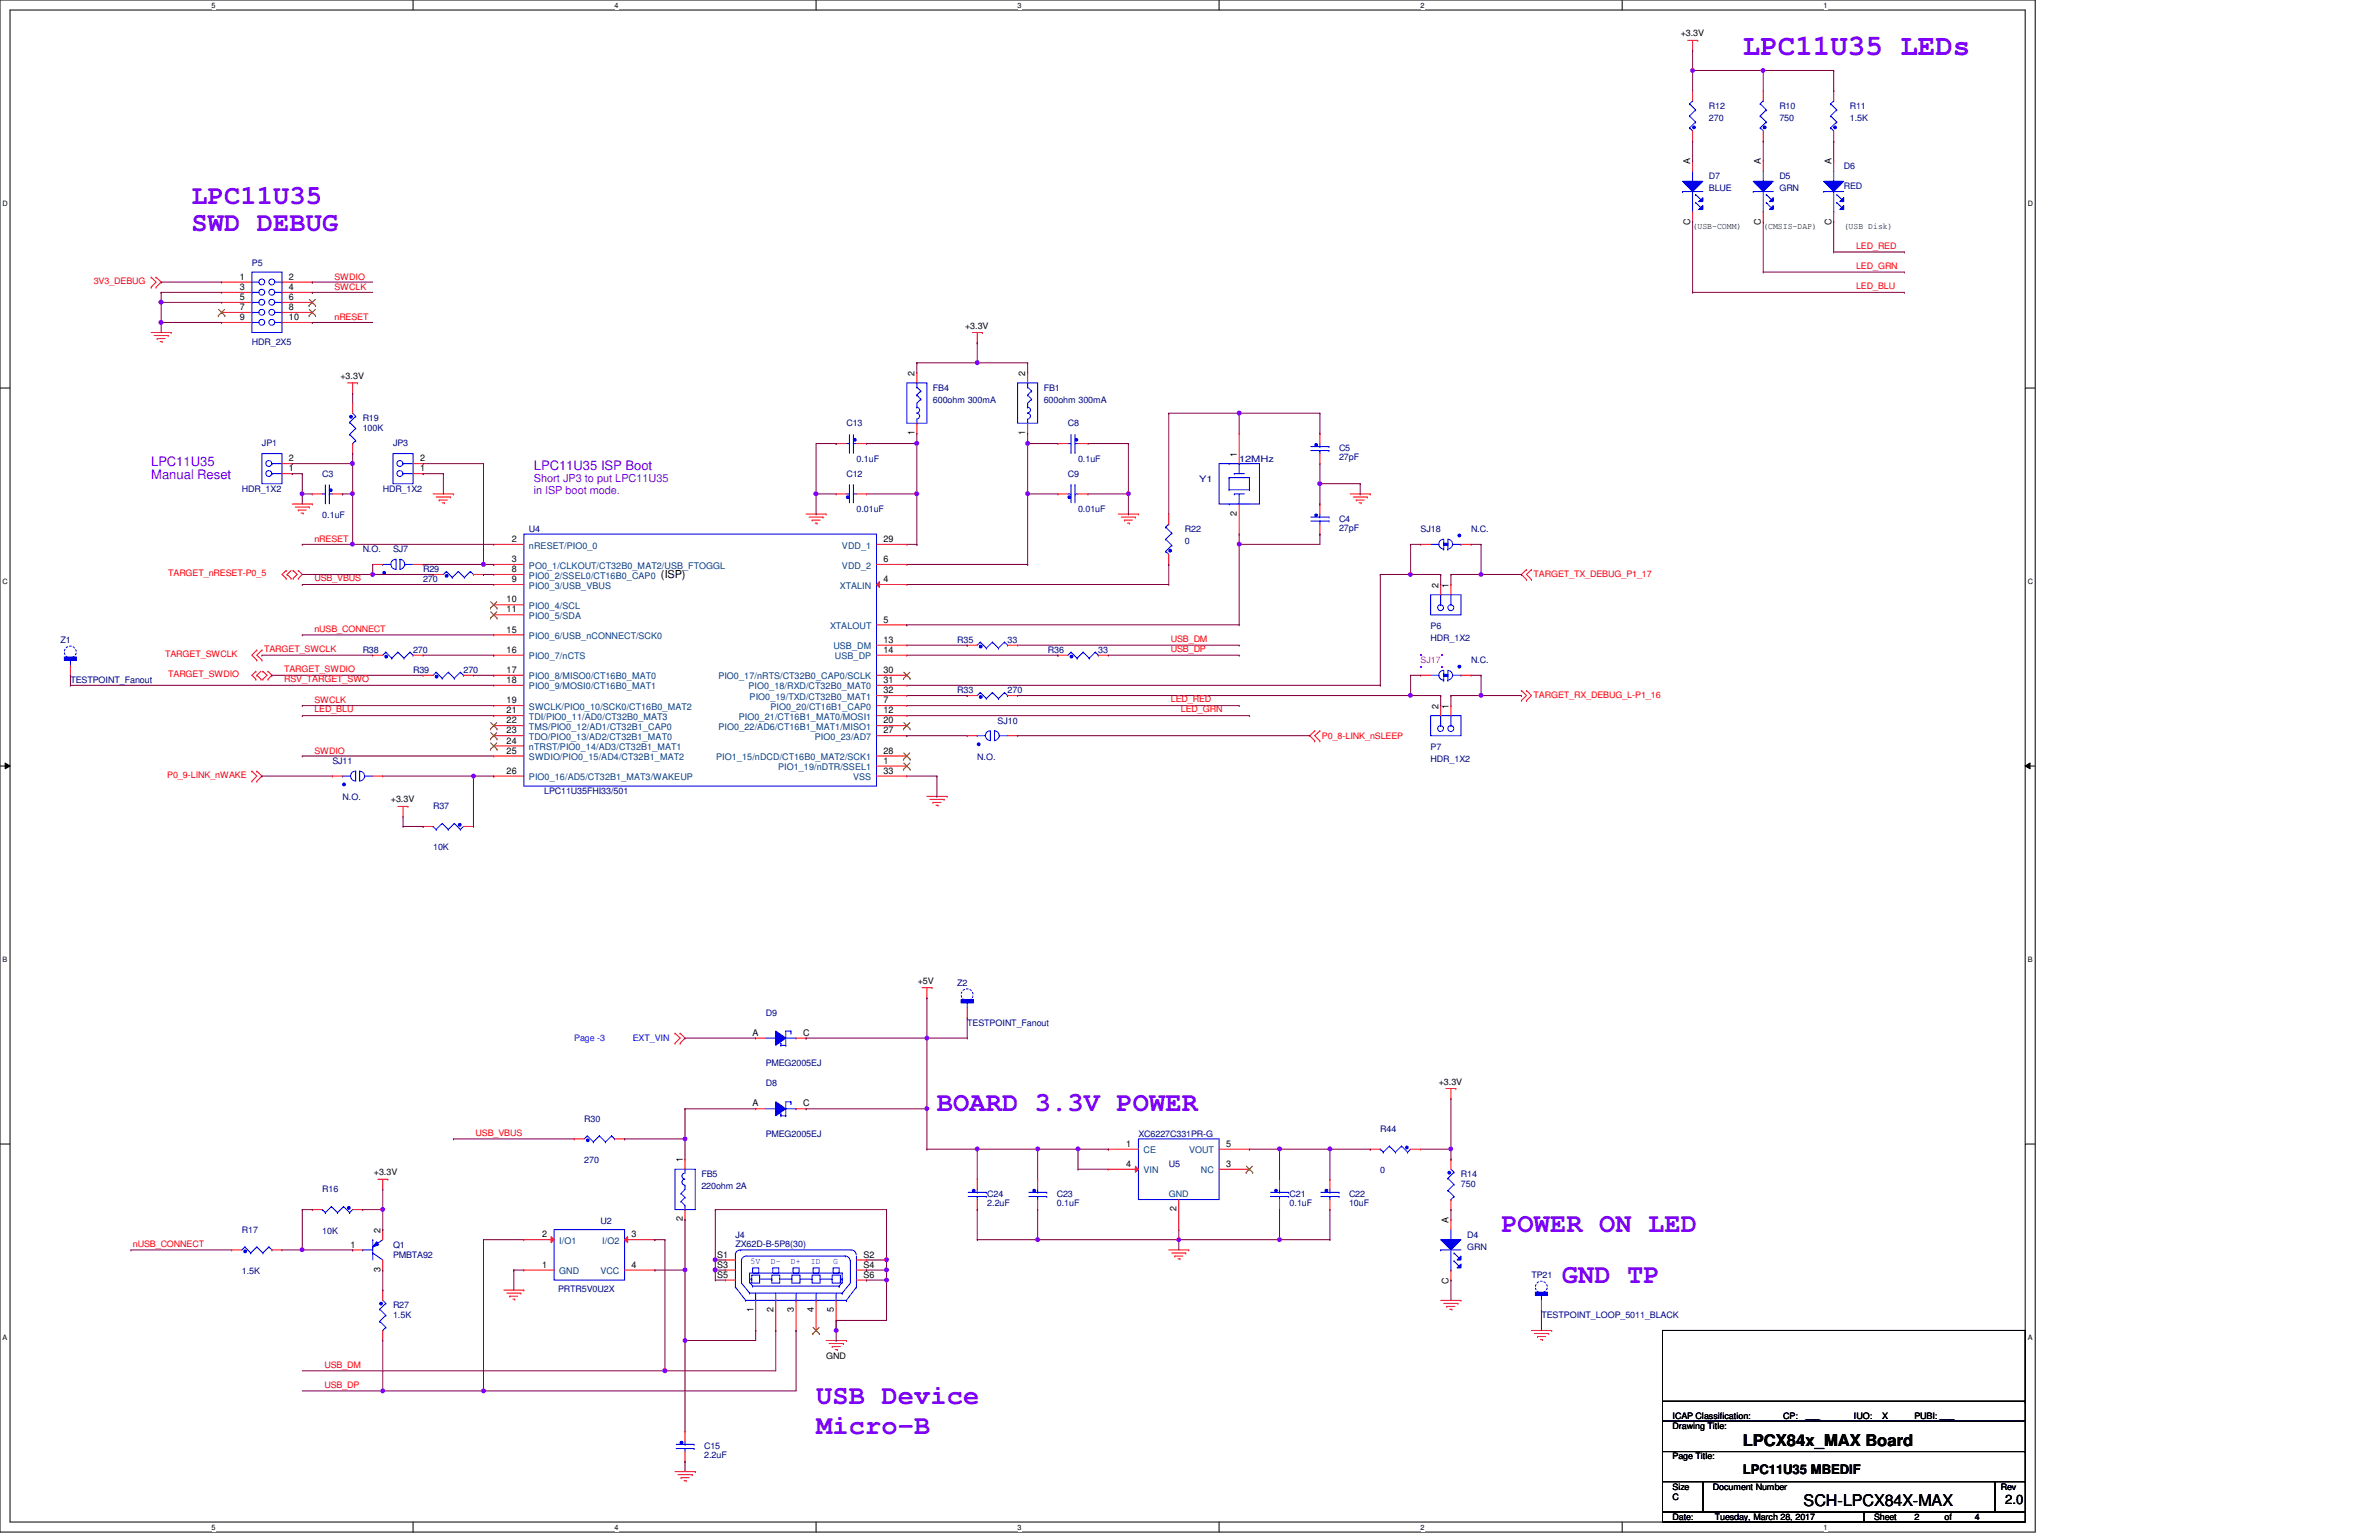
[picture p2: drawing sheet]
<svg xmlns="http://www.w3.org/2000/svg" width="432mm" height="279mm" viewBox="0 0 432 279" stroke-linecap="round" stroke-linejoin="round" font-family="sans-serif">
<defs><g id="words">
<text font-size="5.3" fill="#8000ff" x="316.4" y="9.9">LPC11U35 LEDs</text>
<g font-size="4.9" fill="#8000ff">
<text x="34.8" y="37">LPC11U35</text>
<text x="34.8" y="42">SWD DEBUG</text>
<text x="170.1" y="201.6">BOARD 3.3V POWER</text>
<text x="272.5" y="223.6">POWER ON LED</text>
<text x="283.5" y="232.7">GND TP</text>
<text x="148.1" y="254.7">USB Device</text>
<text x="148.1" y="260.2">Micro-B</text>
</g>
<g font-size="2.9">
<text x="316.4" y="262.4">LPCX84x_MAX Board</text>
<text x="327.4" y="273.3">SCH-LPCX84X-MAX</text>
</g>
<g font-size="2.4" fill="#8000ff">
<text x="27.4" y="84.5">LPC11U35</text>
<text x="27.4" y="87">Manual Reset</text>
<text x="96.9" y="85.2">LPC11U35 ISP Boot</text>
</g>
<g font-size="2.4">
<text x="316.4" y="267.4">LPC11U35 MBEDIF</text>
<text x="363.9" y="272.8">2.0</text>
</g>
<g font-size="2" fill="#8000ff">
<text x="96.9" y="87.4">Short JP3 to put LPC11U35</text>
<text x="96.9" y="89.6">in ISP boot mode.</text>
</g>
<text font-size="2" x="120" y="104.9">(ISP)</text>
<g font-size="1.7">
<text x="306.8" y="29.8" transform="rotate(-90 306.8 29.8)">A</text>
<text x="319.6" y="29.8" transform="rotate(-90 319.6 29.8)">A</text>
<text x="332.4" y="29.8" transform="rotate(-90 332.4 29.8)">A</text>
<text x="306.8" y="40.9" transform="rotate(-90 306.8 40.9)">C</text>
<text x="319.6" y="40.9" transform="rotate(-90 319.6 40.9)">C</text>
<text x="332.4" y="40.9" transform="rotate(-90 332.4 40.9)">C</text>
<text x="43.5" y="50.8">1</text>
<text x="43.5" y="52.6">3</text>
<text x="52.5" y="50.8">2</text>
<text x="52.5" y="52.6">4</text>
<text x="43.5" y="54.4">5</text>
<text x="43.5" y="56.3">7</text>
<text x="43.5" y="58.1">9</text>
<text x="52.5" y="54.4">6</text>
<text x="52.5" y="56.3">8</text>
<text x="52.5" y="58.1">10</text>
<text x="166" y="68.2" transform="rotate(-90 166 68.2)">2</text>
<text x="186.1" y="68.2" transform="rotate(-90 186.1 68.2)">2</text>
<text x="52.5" y="83.7">2</text>
<text x="76.2" y="83.7">2</text>
<text x="166" y="79" transform="rotate(-90 166 79)">1</text>
<text x="186.1" y="79" transform="rotate(-90 186.1 79)">1</text>
<text x="224.5" y="82.8" transform="rotate(-90 224.5 82.8)">1</text>
<text x="52.5" y="85.5">1</text>
<text x="76.2" y="85.5">1</text>
<text x="224.5" y="93.6" transform="rotate(-90 224.5 93.6)">2</text>
<text x="92.9" y="98.3">2</text>
<text x="92.9" y="102">3</text>
<text x="160.4" y="98.3">29</text>
<text x="160.4" y="102">6</text>
<text x="92.9" y="103.8">8</text>
<text x="92.9" y="105.6">9</text>
<text x="160.4" y="105.6">4</text>
<text x="261.1" y="106.6" transform="rotate(-90 261.1 106.6)">2</text>
<text x="262.9" y="106.6" transform="rotate(-90 262.9 106.6)">1</text>
<text x="91.9" y="109.3">10</text>
<text x="91.9" y="111.1">11</text>
<text x="160.4" y="112.9">5</text>
<text x="91.9" y="114.8">15</text>
<text x="91.9" y="118.4">16</text>
<text x="160.4" y="116.6">13</text>
<text x="160.4" y="118.4">14</text>
<text x="91.9" y="122.1">17</text>
<text x="91.9" y="123.9">18</text>
<text x="160.4" y="122.1">30</text>
<text x="160.4" y="123.9">31</text>
<text x="160.4" y="125.8">32</text>
<text x="91.9" y="127.6">19</text>
<text x="91.9" y="129.4">21</text>
<text x="91.9" y="131.2">22</text>
<text x="160.4" y="127.6">7</text>
<text x="160.4" y="129.4">12</text>
<text x="160.4" y="131.2">20</text>
<text x="261.1" y="128.6" transform="rotate(-90 261.1 128.6)">2</text>
<text x="262.9" y="128.6" transform="rotate(-90 262.9 128.6)">1</text>
<text x="91.9" y="133.1">23</text>
<text x="91.9" y="134.9">24</text>
<text x="91.9" y="136.7">25</text>
<text x="160.4" y="133.1">27</text>
<text x="160.4" y="136.7">28</text>
<text x="91.9" y="140.4">26</text>
<text x="160.4" y="138.6">1</text>
<text x="160.4" y="140.4">33</text>
<text x="136.6" y="187.9">A</text>
<text x="145.8" y="187.9">C</text>
<text x="136.6" y="200.7">A</text>
<text x="145.8" y="200.7">C</text>
<text x="204.4" y="208.1">1</text>
<text x="222.5" y="208.1">5</text>
<text x="123.9" y="210.9" transform="rotate(-90 123.9 210.9)">1</text>
<text x="204.4" y="211.7">4</text>
<text x="222.5" y="211.7">3</text>
<text x="123.9" y="221.6" transform="rotate(-90 123.9 221.6)">2</text>
<text x="213.5" y="219.8" transform="rotate(-90 213.5 219.8)">2</text>
<text x="262.9" y="221.8" transform="rotate(-90 262.9 221.8)">A</text>
<text x="63.6" y="226.4">1</text>
<text x="69" y="223.6" transform="rotate(-90 69 223.6)">2</text>
<text x="98.4" y="224.5">2</text>
<text x="114.6" y="224.5">3</text>
<text x="69" y="230.8" transform="rotate(-90 69 230.8)">3</text>
<text x="98.4" y="230">1</text>
<text x="114.6" y="230">4</text>
<text x="130.2" y="230">S3</text>
<text x="130.2" y="231.8">S5</text>
<text x="130.2" y="228.2">S1</text>
<text x="156.7" y="230">S4</text>
<text x="156.7" y="231.8">S6</text>
<text x="156.7" y="228.2">S2</text>
<text x="262.9" y="232.9" transform="rotate(-90 262.9 232.9)">C</text>
<text x="136.7" y="238.1" transform="rotate(-90 136.7 238.1)">1</text>
<text x="140.4" y="238.1" transform="rotate(-90 140.4 238.1)">2</text>
<text x="144.1" y="238.1" transform="rotate(-90 144.1 238.1)">3</text>
<text x="147.7" y="238.1" transform="rotate(-90 147.7 238.1)">4</text>
<text x="151.3" y="238.1" transform="rotate(-90 151.3 238.1)">5</text>
</g>
<g font-size="1.7" fill="#004080">
<text x="96" y="99.5">nRESET/PIO0_0</text>
<text x="152.8" y="99.5">VDD_1</text>
<text x="96" y="103.2">PO0_1/CLKOUT/CT32B0_MAT2/USB_FTOGGL</text>
<text x="96" y="105">PIO0_2/SSEL0/CT16B0_CAP0</text>
<text x="96" y="106.8">PIO0_3/USB_VBUS</text>
<text x="152.4" y="106.8">XTALIN</text>
<text x="152.8" y="103.2">VDD_2</text>
<text x="96" y="110.5">PIO0_4/SCL</text>
<text x="96" y="112.3">PIO0_5/SDA</text>
<text x="96" y="116">PIO0_6/USB_nCONNECT/SCK0</text>
<text x="96" y="119.6">PIO0_7/nCTS</text>
<text x="150.7" y="114.1">XTALOUT</text>
<text x="151.3" y="117.8">USB_DM</text>
<text x="151.6" y="119.6">USB_DP</text>
<text x="96" y="123.3">PIO0_8/MISO0/CT16B0_MAT0</text>
<text x="96" y="125.1">PIO0_9/MOSI0/CT16B0_MAT1</text>
<text x="130.4" y="123.3">PIO0_17/nRTS/CT32B0_CAP0/SCLK</text>
<text x="135.8" y="125.1">PIO0_18/RXD/CT32B0_MAT0</text>
<text x="96" y="128.8">SWCLK/PIO0_10/SCK0/CT16B0_MAT2</text>
<text x="96" y="130.6">TDI/PIO0_11/AD0/CT32B0_MAT3</text>
<text x="134.1" y="130.6">PIO0_21/CT16B1_MAT0/MOSI1</text>
<text x="136.1" y="127">PIO0_19/TXD/CT32B0_MAT1</text>
<text x="139.8" y="128.8">PIO0_20/CT16B1_CAP0</text>
<text x="96" y="132.4">TMS/PIO0_12/AD1/CT32B1_CAP0</text>
<text x="96" y="134.2">TDO/PIO0_13/AD2/CT32B1_MAT0</text>
<text x="96" y="136.1">nTRST/PIO0_14/AD3/CT32B1_MAT1</text>
<text x="96" y="137.9">SWDIO/PIO0_15/AD4/CT32B1_MAT2</text>
<text x="130" y="137.9">PIO1_15/nDCD/CT16B0_MAT2/SCK1</text>
<text x="130.4" y="132.4">PIO0_22/AD6/CT16B1_MAT1/MISO1</text>
<text x="147.9" y="134.2">PIO0_23/AD7</text>
<text x="96" y="141.6">PIO0_16/AD5/CT32B1_MAT3/WAKEUP</text>
<text x="141.2" y="139.7">PIO1_19/nDTR/SSEL1</text>
<text x="154.9" y="141.6">VSS</text>
<text x="207.6" y="209.3">CE</text>
<text x="215.8" y="209.3">VOUT</text>
<text x="207.6" y="212.9">VIN</text>
<text x="218" y="212.9">NC</text>
<text x="101.5" y="225.7">I/O1</text>
<text x="109.3" y="225.7">I/O2</text>
<text x="101.5" y="231.2">GND</text>
<text x="109" y="231.2">VCC</text>
</g>
<g font-size="1.6">
<text x="305.1" y="6.6">+3.3V</text>
<text x="307.2" y="41.5">(USB-COMM)</text>
<text x="320" y="41.5">(CMSIS-DAP)</text>
<text x="334.6" y="41.5">(USB Disk)</text>
<text x="175.2" y="59.6">+3.3V</text>
<text x="61.8" y="68.7">+3.3V</text>
<text x="71" y="145.5">+3.3V</text>
<text x="166.6" y="178.5">+5V</text>
<text x="261.2" y="196.8">+3.3V</text>
<text x="67.9" y="213.2">+3.3V</text>
<text x="149.9" y="246.5">GND</text>
<text x="303.6" y="257.5">ICAP Classification:</text>
<text x="323.7" y="257.5">CP:</text>
<text x="327.7" y="257.3">___</text>
<text x="336.5" y="257.5">IUO:</text>
<text x="341.6" y="257.5">X</text>
<text x="347.5" y="257.5">PUBI: ___</text>
<text x="303.6" y="259.3">Drawing Title:</text>
<text x="303.6" y="264.8">Page Title:</text>
<text x="303.6" y="270.3">Size</text>
<text x="303.6" y="275.8">Date:</text>
<text x="303.6" y="272.1">C</text>
<text x="310.9" y="270.3">Document Number</text>
<text x="311.2" y="275.8">Tuesday, March 28, 2017</text>
<text x="340.1" y="275.8">Sheet</text>
<text x="347.5" y="275.8">2</text>
<text x="352.9" y="275.8">of</text>
<text x="358.4" y="275.8">4</text>
<text x="363.2" y="270.3">Rev</text>
</g>
<g font-size="1.6" fill="#000080">
<text x="310.2" y="19.7">R12</text>
<text x="310.2" y="21.9">270</text>
<text x="323" y="19.7">R10</text>
<text x="323" y="21.9">750</text>
<text x="335.7" y="19.7">R11</text>
<text x="335.7" y="21.9">1.5K</text>
<text x="310.2" y="32.5">D7</text>
<text x="310.2" y="34.7">BLUE</text>
<text x="323" y="32.5">D5</text>
<text x="323" y="34.7">GRN</text>
<text x="334.6" y="30.7">D6</text>
<text x="334.6" y="34.3">RED</text>
<text x="45.7" y="48.3">P5</text>
<text x="45.7" y="62.5">HDR_2X5</text>
<text x="169.3" y="70.9">FB4</text>
<text x="189.4" y="70.9">FB1</text>
<text x="65.8" y="76.4">R19</text>
<text x="153.6" y="77.3">C13</text>
<text x="169.3" y="73.1">600ohm 300mA</text>
<text x="189.4" y="73.1">600ohm 300mA</text>
<text x="193.8" y="77.3">C8</text>
<text x="47.5" y="81">JP1</text>
<text x="65.8" y="78.2">100K</text>
<text x="71.3" y="81">JP3</text>
<text x="155.4" y="83.7">0.1uF</text>
<text x="195.7" y="83.7">0.1uF</text>
<text x="224.9" y="83.7">12MHz</text>
<text x="243" y="81.9">C5</text>
<text x="243" y="83.5">27pF</text>
<text x="43.9" y="89.2">HDR_1X2</text>
<text x="58.5" y="86.5">C3</text>
<text x="69.5" y="89.2">HDR_1X2</text>
<text x="153.6" y="86.5">C12</text>
<text x="193.8" y="86.5">C9</text>
<text x="217.6" y="87.4">Y1</text>
<text x="58.5" y="94">0.1uF</text>
<text x="155.4" y="92.9">0.01uF</text>
<text x="195.7" y="92.9">0.01uF</text>
<text x="243" y="94.7">C4</text>
<text x="65.8" y="100.2">N.O.</text>
<text x="71.3" y="100.2">SJ7</text>
<text x="96" y="96.5">U4</text>
<text x="215.1" y="96.5">R22</text>
<text x="215.1" y="98.7">0</text>
<text x="243" y="96.4">27pF</text>
<text x="257.9" y="96.5">SJ18</text>
<text x="267" y="96.5">N.C.</text>
<text x="76.8" y="103.8">R29</text>
<text x="76.8" y="105.7">270</text>
<text x="11" y="116.6">Z1</text>
<text x="65.8" y="118.5">R38</text>
<text x="75" y="118.5">270</text>
<text x="173.7" y="116.6">R35</text>
<text x="182.9" y="116.6">33</text>
<text x="190.2" y="118.5">R36</text>
<text x="199.3" y="118.5">33</text>
<text x="259.7" y="114.1">P6</text>
<text x="259.7" y="116.3">HDR_1X2</text>
<text x="12.8" y="124">TESTPOINT_Fanout</text>
<text x="75" y="122.1">R39</text>
<text x="84.1" y="122.1">270</text>
<text x="173.7" y="125.8">R33</text>
<text x="182.9" y="125.8">270</text>
<text x="267" y="120.3">N.C.</text>
<text x="181.1" y="131.3">SJ10</text>
<text x="177.4" y="137.9">N.O.</text>
<text x="259.7" y="136">P7</text>
<text x="60.3" y="138.6">SJ11</text>
<text x="259.7" y="138.2">HDR_1X2</text>
<text x="62.2" y="145.2">N.O.</text>
<text x="78.6" y="146.8">R37</text>
<text x="98.8" y="144.1">LPC11U35FHI33/501</text>
<text x="78.6" y="154.3">10K</text>
<text x="173.7" y="178.8">Z2</text>
<text x="139" y="184.3">D9</text>
<text x="175.6" y="186.1">TESTPOINT_Fanout</text>
<text x="139" y="197.1">D8</text>
<text x="139" y="193.5">PMEG2005EJ</text>
<text x="106" y="203.5">R30</text>
<text x="139" y="206.2">PMEG2005EJ</text>
<text x="206.6" y="206.2">XC6227C331PR-G</text>
<text x="250.5" y="205.4">R44</text>
<text x="106" y="211">270</text>
<text x="127.3" y="213.6">FB5</text>
<text x="127.3" y="215.8">220ohm 2A</text>
<text x="212.1" y="211.8">U5</text>
<text x="250.5" y="212.9">0</text>
<text x="265.2" y="213.6">R14</text>
<text x="265.2" y="215.4">750</text>
<text x="58.5" y="216.3">R16</text>
<text x="109" y="222">U2</text>
<text x="179.2" y="217.2">C24</text>
<text x="179.2" y="218.9">2.2uF</text>
<text x="191.8" y="217.2">C23</text>
<text x="191.8" y="218.9">0.1uF</text>
<text x="234.1" y="217.2">C21</text>
<text x="234.1" y="218.9">0.1uF</text>
<text x="244.9" y="217.2">C22</text>
<text x="244.9" y="218.9">10uF</text>
<text x="43.9" y="223.6">R17</text>
<text x="58.5" y="223.8">10K</text>
<text x="71.3" y="226.4">Q1</text>
<text x="133.5" y="226.2">ZX62D-B-5P8(30)</text>
<text x="133.5" y="224.5">J4</text>
<text x="266.3" y="224.5">D4</text>
<text x="266.3" y="226.7">GRN</text>
<text x="43.9" y="231.1">1.5K</text>
<text x="71.3" y="228.2">PMBTA92</text>
<text x="278" y="231.9">TP21</text>
<text x="71.3" y="237.4">R27</text>
<text x="71.3" y="239.2">1.5K</text>
<text x="101.3" y="234.4">PRTR5V0U2X</text>
<text x="279.8" y="239.2">TESTPOINT_LOOP_5011_BLACK</text>
<text x="127.8" y="262.9">C15</text>
<text x="127.8" y="264.6">2.2uF</text>
</g>
<g font-size="1.6" fill="#f00">
<text x="336.9" y="45.1">LED_RED</text>
<text x="17" y="51.5">3V3_DEBUG</text>
<text x="60.7" y="50.8">SWDIO</text>
<text x="60.7" y="52.7">SWCLK</text>
<text x="336.9" y="48.8">LED_GRN</text>
<text x="336.9" y="52.5">LED_BLU</text>
<text x="60.7" y="58.1">nRESET</text>
<text x="57.1" y="98.4">nRESET</text>
<text x="30.5" y="104.6">TARGET_nRESET-P0_5</text>
<text x="57.1" y="105.5">USB_VBUS</text>
<text x="278.3" y="104.8">TARGET_TX_DEBUG_P1_17</text>
<text x="30" y="119.2">TARGET_SWCLK</text>
<text x="47.9" y="118.3">TARGET_SWCLK</text>
<text x="57.1" y="114.6">nUSB_CONNECT</text>
<text x="212.5" y="116.5">USB_DM</text>
<text x="212.5" y="118.3">USB_DP</text>
<text x="30.5" y="122.9">TARGET_SWDIO</text>
<text x="51.6" y="121.9">TARGET_SWDIO</text>
<text x="51.6" y="123.7">RSV_TARGET_SWO</text>
<text x="57.1" y="129.2">LED_BLU</text>
<text x="57.1" y="127.6">SWCLK</text>
<text x="212.5" y="127.4">LED_RED</text>
<text x="214.3" y="129.2">LED_GRN</text>
<text x="278.3" y="126.7">TARGET_RX_DEBUG_L-P1_16</text>
<text x="57.1" y="136.8">SWDIO</text>
<text x="239.9" y="134">P0_8-LINK_nSLEEP</text>
<text x="30.4" y="141.1">P0_9-LINK_nWAKE</text>
<text x="86.3" y="206">USB_VBUS</text>
<text x="24.1" y="226.2">nUSB_CONNECT</text>
<text x="58.9" y="248.1">USB_DM</text>
<text x="58.9" y="251.8">USB_DP</text>
</g>
<text font-size="1.6" fill="#f0f" x="257.9" y="120.3">SJ17</text>
<g font-size="1.6" fill="#00f">
<text x="104.2" y="188.9">Page -3</text>
<text x="114.9" y="188.9">EXT_VIN</text>
<text x="136.2" y="229.3">5V</text>
<text x="139.9" y="229.3">D-</text>
<text x="143.6" y="229.3">D+</text>
<text x="147.2" y="229.3">ID</text>
<text x="151.2" y="229.3">G</text>
</g>
<text font-size="1.6" fill="#004080" x="212.1" y="217.2">GND</text>
<g font-size="1.3">
<text x="38.4" y="1.4">5</text>
<text x="111.5" y="1.4">4</text>
<text x="184.7" y="1.4">3</text>
<text x="257.9" y="1.4">2</text>
<text x="331" y="1.4">1</text>
<text x=".5" y="37.3">D</text>
<text x="368" y="37.3">D</text>
<text x=".5" y="105.9">C</text>
<text x="368" y="105.9">C</text>
<text x=".5" y="174.5">B</text>
<text x="368" y="174.5">B</text>
<text x=".5" y="243">A</text>
<text x="368" y="243">A</text>
<text x="38.4" y="277.5">5</text>
<text x="111.5" y="277.5">4</text>
<text x="184.7" y="277.5">3</text>
<text x="257.9" y="277.5">2</text>
<text x="331" y="277.5">1</text>
</g>
</g></defs>
<path d="M0 0h369.4v278h-369.4zM1.8 1.8h365.8v274.3h-365.8z" fill="none" stroke="#000" stroke-width=".18"/>
<g fill="#fff">
<path d="M38.4 .2h.7v1.5h-.7z"/>
<path d="M38.4 276.4h.7v1.4h-.7z"/>
</g>
<path d="M75 0v1.8M75 276.1v1.9" fill="none" stroke="#000" stroke-width=".18"/>
<g fill="#fff">
<path d="M111.5 .2h.8v1.5h-.8z"/>
<path d="M111.5 276.4h.8v1.4h-.8z"/>
</g>
<path d="M148.1 0v1.8M148.1 276.1v1.9" fill="none" stroke="#000" stroke-width=".18"/>
<g fill="#fff">
<path d="M184.7 .2h.7v1.5h-.7z"/>
<path d="M184.7 276.4h.7v1.4h-.7z"/>
</g>
<path d="M221.3 0v1.8M221.3 276.1v1.9" fill="none" stroke="#000" stroke-width=".18"/>
<g fill="#fff">
<path d="M257.9 .2h.7v1.5h-.7z"/>
<path d="M257.9 276.4h.7v1.4h-.7z"/>
</g>
<path d="M294.4 0v1.8M294.4 276.1v1.9" fill="none" stroke="#000" stroke-width=".18"/>
<g fill="#fff">
<path d="M331 .2h.7v1.5h-.7z"/>
<path d="M331 276.4h.7v1.4h-.7z"/>
<path d="M.5 36.1h.9v1.5h-.9z"/>
<path d="M368 36.1h1v1.5h-1z"/>
<path d="M.5 104.7h.9v1.5h-.9z"/>
<path d="M368 104.7h1v1.5h-1z"/>
</g>
<path d="M0 70.4h1.8M367.6 70.4h1.8" fill="none" stroke="#000" stroke-width=".18"/>
<g fill="#fff">
<path d="M.5 173.3h.8v1.5h-.8z"/>
<path d="M368 173.3h.9v1.5h-.9z"/>
</g>
<path d="M0 139h1.8M.9 138.4l.9 .6-.9 .5zM367.6 139l.9-.6v1.1zM367.6 139h1.8" fill="none" stroke="#000" stroke-width=".18"/>
<path d="M.9 138.4l.9 .6-.9 .5zM367.6 139l.9-.6v1.1z" fill="#000"/>
<g fill="#fff">
<path d="M.5 241.9h.8v1.4h-.8z"/>
<path d="M368 241.9h.9v1.4h-.9z"/>
</g>
<path d="M0 207.6h1.8M367.6 207.6h1.8M301.8 257.9h65.8v5.5h-65.8zM301.8 241.4h65.8v16.5h-65.8zM301.8 254.2h65.8M367.6 254.2h.1M301.8 263.4h65.8v5.4h-65.8zM301.8 268.8h7.3v5.5h-7.3zM301.8 274.3h36.5v1.8h-36.5zM309.1 268.8h53v5.5h-53zM338.3 274.3h29.3v1.8h-29.3zM362.1 268.8h5.5v5.5h-5.5z" fill="none" stroke="#000" stroke-width=".18"/>
<g fill="none" stroke="#f00" stroke-width=".18">
<path d="M306.3 7.3h1.8M307.2 9.1h.1M307.2 7.3v1.8M308.1 7.3h.1M27.4 50.3h.1M27.4 52.1h.1M27.4 50.3l.9 .9-.9 .9M28.3 52.1h.1M28.3 50.3h.1M28.3 50.3l1 .9-1 .9M27.4 60.3h3.7M28 60.9h2.5"/>
<path d="M28.5 61.4h.1M28.5 61.4h1.5M29.1 62h.3M29.4 62h.1M30.5 60.9h.1M31.1 60.3h.1M63.1 69.5h1.8M64 71.3h.1M64 69.5v1.8M64.9 69.5h.1M176.5 60.3h1.8M177.4 62.2h.1"/>
<path d="M177.4 60.3v1.9M178.3 60.3h.1M53 91.4h3.7M53.6 92h2.5M54.1 92.5h.1M54.1 92.5h1.5M54.7 93.1h.3M55 93.1h.1M56.1 92h.1M56.7 91.4h.1M78.6 89.6h3.7M79.2 90.2h2.5"/>
<path d="M79.7 90.7h.1M79.7 90.7h1.5M80.3 91.2h.3M80.6 91.2h.1M81.7 90.2h.1M82.3 89.6h.1M146.3 93.3h3.6M146.9 93.8h2.5M147.4 94.4h.1M147.4 94.4h1.4M148 94.9h.3M148.3 94.9h.1"/>
<path d="M149.4 93.8h.1M149.9 93.3h.1M203 93.3h3.6M203.5 93.8h2.6M204.1 94.4h.1M204.1 94.4h1.4M204.6 94.9h.4M205 94.9h.1M206.1 93.8h.1M206.6 93.3h.1M245.1 89.6h3.6M245.6 90.2h2.6"/>
<path d="M246.2 90.7h.1M246.2 90.7h1.4M246.7 91.2h.4M247.1 91.2h.1M248.2 90.2h.1M248.7 89.6h.1M46.6 119.8h.1M46.6 117.9h.1M46.6 117.9l-.9 1 .9 .9M47.5 117.9h.1M47.5 119.8h.1M47.5 117.9l-.9 1 .9 .9"/>
<path d="M51.9 103.5h.1M51.9 104.9h.1M51.9 103.5l-.7 .7 .7 .7M52.1 104.2h.1M52.1 104.2l.7 .7M52.8 104.9h.1M52.8 103.5l-.7 .7M53.2 104.9h.1M53.2 103.5h.1M53.2 103.5l.7 .7-.7 .7M54.1 104.9h.1M54.1 103.5h.1"/>
<path d="M54.1 103.5l.8 .7-.8 .7M277.1 103.3h.1M277.1 105.2h.1M277.1 103.3l-1 .9 1 1M278 105.2h.1M278 103.3h.1M278 103.3l-.9 .9 .9 1M45.7 139.9h.1M45.7 139.9l.9 .9-.9 .9M46.4 121.8h.1M46.4 123.2h.1M46.4 121.8l-.7 .7 .7 .7"/>
<path d="M46.6 122.5h.1M46.6 139.9h.1M46.6 122.5l.8 .7M46.6 139.9l.9 .9-.9 .9M47.4 123.2h.1M47.4 121.8l-.8 .7M47.7 123.2h.1M47.7 121.8h.1M47.7 121.8l.8 .7-.8 .7M48.6 123.2h.1M48.6 121.8h.1M48.6 121.8l.8 .7-.8 .7"/>
<path d="M238.6 132.6h.1M238.6 134.4h.1M238.6 132.6l-.9 .9 .9 .9M239.6 134.4h.1M239.6 132.6h.1M239.6 132.6l-1 .9 1 .9M276.1 127.1h.1M276.1 125.3h.1M276.1 125.3l1 .9-1 .9M277.1 125.3h.1M277.1 127.1h.1M277.1 125.3l.9 .9-.9 .9"/>
<path d="M45.7 141.7h.1M46.6 141.7h.1M72.2 146.3h1.8M73.2 148.1h.1M73.2 146.3v1.8M74 146.3h.1M168.2 144.5h3.7M168.8 145h2.6M169.3 145.6h.1M169.3 145.6h1.5M169.9 146.1h.4M170.3 146.1h.1"/>
<path d="M171.4 145h.1M171.9 144.5h.1M167.3 179.2h1.9M168.2 179.2v1.9M169.2 179.2h.1M122.5 189.3h.1M122.5 187.5h.1M122.5 187.5l.9 .8-.9 1M123.4 187.5h.1M123.4 189.3h.1M123.4 187.5l.9 .8-.9 1M168.2 181.1h.1"/>
<path d="M262.4 197.5h1.8M263.4 199.3h.1M263.4 197.5v1.8M264.2 197.5h.1M68.6 214h1.8M69.5 215.8h.1M69.5 214v1.8M70.4 214h.1M91.4 234.1h3.7M92 234.6h2.5M92.5 235.2h.1M92.5 235.2h1.5"/>
<path d="M93.1 235.7h.3M93.4 235.7h.1M94.5 234.6h.1M95.1 234.1h.1M212.1 226.8h3.7M212.7 227.3h2.5M213.2 227.9h.1M213.2 227.9h1.5M213.8 228.4h.4M214.2 228.4h.1M215.2 227.3h.1M215.8 226.8h.1"/>
<path d="M261.5 235.9h3.7M262 236.5h2.6M262.6 237h.1M262.6 237h1.5M263.1 237.5h.4M263.5 237.5h.1M264.6 236.5h.1M265.2 235.9h.1M149.9 243.2h3.7M150.5 243.8h2.6M151 244.3h.1M151 244.3h1.5"/>
<path d="M151.6 244.9h.4M152 244.9h.1M153.1 243.8h.1M153.6 243.2h.1M278 241.4h3.6M278.5 241.9h2.6M279.1 242.5h.1M279.1 242.5h1.4M279.6 243h.4M280 243h.1M281.1 241.9h.1M281.6 241.4h.1"/>
<path d="M122.5 267h3.7M123.1 267.5h2.5M123.6 268.1h.1M123.6 268.1h1.5M124.2 268.6h.3M124.5 268.6h.1M125.6 267.5h.1M126.2 267h.1"/>
</g>
<path d="M122.7 262.8h3.3M122.7 262h3.3M124.3 262.8h.1M124.3 262.8v.6M126 262.8h.1M126 262h.1" fill="none" stroke="#00f" stroke-width=".18"/>
<circle cx="123.7" cy="261.7" r=".26" fill="#00f"/>
<g fill="none" stroke="#00f" stroke-width=".18">
<path d="M177.9 125.6h.1M177.9 125.6l-.5 .6M177.9 125.6l1.1 1.1M179 126.7h.1M180.1 125.6h.1M180.1 125.6l-1.1 1.1M180.1 125.6l1.1 1.1M181.2 126.7h.1M182.3 125.6h.1M182.3 125.6l-1.1 1.1M182.3 125.6l.6 .6M182.9 126.2h.1"/>
<path d="M124.3 262h.1M124.3 261.5v.5"/>
<circle cx="123.7" cy="261.7" r=".26"/>
</g>
<path d="M124.3 259.7h.1M124.3 259.7v1.8M124.3 265.2h.1M124.3 263.4v1.8" fill="none" stroke="#f00" stroke-width=".18"/>
<circle cx="178" cy="126.5" r=".26" fill="#00f"/>
<g fill="none" stroke="#00f" stroke-width=".18">
<path d="M332.3 18.8h.1M332.3 18.8l1.1 1.1M332.8 18.3h.1M332.8 18.3l-.5 .5M333.4 19.9h.1M333.4 19.9l-1.1 1.1M332.3 23.2h.1M332.3 21h.1M332.3 23.2l.5 .5M332.3 21l1.1 1.1M333.4 22.1h.1M333.4 22.1l-1.1 1.1"/>
<circle cx="178" cy="126.5" r=".26"/>
</g>
<path d="M175.6 126.2h.1M175.6 126.2h1.8M182.9 126.2h1.8M184.7 126.2h.1" fill="none" stroke="#f00" stroke-width=".18"/>
<circle cx="333.1" cy="23.1" r=".26" fill="#00f"/>
<g fill="none" stroke="#00f" stroke-width=".18">
<path d="M44.4 226.2h.1M44.4 226.2l-.5 .6M44.4 226.2l1.1 1.1M45.5 227.3h.1M46.6 226.2h.1M46.6 226.2l-1.1 1.1M46.6 226.2l1.1 1.1M47.7 227.3h.1M48.8 226.2h.1M48.8 226.2l-1.1 1.1M48.8 226.2l.6 .6M49.4 226.8h.1"/>
<circle cx="333.1" cy="23.1" r=".26"/>
</g>
<path d="M332.8 16.5h.1M332.8 16.5v1.8M332.8 25.6h.1M332.8 23.7v1.9" fill="none" stroke="#f00" stroke-width=".18"/>
<circle cx="44.5" cy="227" r=".26" fill="#00f"/>
<g fill="none" stroke="#00f" stroke-width=".18">
<path d="M306.7 18.8h.1M306.7 18.8l1.1 1.1M307.2 18.3h.1M307.2 18.3l-.5 .5M307.8 19.9h.1M307.8 19.9l-1.1 1.1M306.7 23.2h.1M306.7 21h.1M306.7 23.2l.5 .5M306.7 21l1.1 1.1M307.8 22.1h.1M307.8 22.1l-1.1 1.1"/>
<circle cx="44.5" cy="227" r=".26"/>
</g>
<path d="M42 226.8h.1M42 226.8h1.9M49.4 226.8h1.8M51.2 226.8h.1" fill="none" stroke="#f00" stroke-width=".18"/>
<circle cx="307.5" cy="23.1" r=".26" fill="#00f"/>
<g fill="none" stroke="#00f" stroke-width=".18">
<path d="M122.5 212.1h3.7v7.4h-3.7zM123.6 216.5h.1M123.6 218h.1M123.6 216.5l.7 .8M123.6 218l.7 .7M124.3 212.9a.53 .53 0 0 0-.5 .5 .53 .53 0 0 0 .5 .5M124.3 214a.53 .53 0 0 0-.5 .5 .53 .53 0 0 0 .5 .5M124.3 212.1h.1M124.3 217.3h.1M124.3 218.7h.1M124.3 215.1h.1M124.3 219.5h.1"/>
<path d="M124.3 212.1v.8M124.3 215.1v.7l-.7 .7M124.3 218.7v.8M124.3 217.3l-.7 .7"/>
<circle cx="307.5" cy="23.1" r=".26"/>
</g>
<path d="M307.2 16.5h.1M307.2 16.5v1.8M307.2 25.6h.1M307.2 23.7v1.9M124.3 210.3h.1M124.3 210.3v1.8M124.3 219.5v1.8M124.3 221.3h.1" fill="none" stroke="#f00" stroke-width=".18"/>
<path d="M11.7 119.2h2.2v.6h-2.2z" fill-rule="evenodd" fill="#00f"/>
<g fill="none" stroke="#00f" stroke-width=".18">
<path d="M11.7 119.2h2.2v.6h-2.2zM12.8 119.8h.1M12.8 119.8v.9M78.6 149.9h.1M78.6 149.9l.6 .6M79.2 150.5h.1M80.3 149.4h.1M80.3 149.4l1.1 1.1M80.3 149.4l-1.1 1.1M81.4 150.5h.1M82.5 149.4h.1M82.5 149.4l1.1 1.1"/>
<path d="M82.5 149.4l-1.1 1.1M83.6 150.5h.1M84.1 149.9l-.5 .6"/>
</g>
<path d="M13.2 119.3a1.07 1.07 0 0 0 .3-1.7 1.07 1.07 0 0 0-1.6 .1 1.07 1.07 0 0 0 .5 1.6" fill="none" stroke="#00f" stroke-width=".18" stroke-dasharray=".3 .3"/>
<path d="M12.8 122.5h.1M12.8 120.7v1.8" fill="none" stroke="#f00" stroke-width=".18"/>
<circle cx="83.4" cy="149.6" r=".26" fill="#00f"/>
<g fill="none" stroke="#00f" stroke-width=".18">
<path d="M106.6 206.1h.1M106.6 206.1l-.6 .5M106.6 206.1l1.1 1.1M107.7 207.2h.1M108.8 206.1h.1M108.8 206.1l-1.1 1.1M108.8 206.1l1.1 1.1M109.9 207.2h.1M111 206.1h.1M111 206.1l-1.1 1.1M111 206.1l.5 .5M111.5 206.6h.1"/>
<circle cx="83.4" cy="149.6" r=".26"/>
</g>
<path d="M76.8 149.9h.1M76.8 149.9h1.8M84.1 149.9h1.8M85.9 149.9h.1" fill="none" stroke="#f00" stroke-width=".18"/>
<circle cx="106.7" cy="206.9" r=".26" fill="#00f"/>
<g fill="none" stroke="#00f" stroke-width=".18">
<path d="M184.7 69.5h3.6v7.3h-3.6zM186.5 75a.53 .53 0 0 1 .5 .5 .53 .53 0 0 1-.5 .5M186.5 73.9a.53 .53 0 0 1 .5 .5 .53 .53 0 0 1-.5 .5M186.5 76.8h.1M186.5 71.7h.1M186.5 70.2h.1M186.5 73.9h.1M186.5 69.5h.1M186.5 69.5v.7M186.5 76.1v.7M186.5 71.7l.7 .7M186.5 70.2l.7 .8"/>
<path d="M187.2 72.4h.1M187.2 71h.1M187.2 72.4l-.7 .8v.7M187.2 71l-.7 .7M211.6 97.8h.1M211.6 95.6h.1M211.6 97.8l1.1 1.1M211.6 95.6l1.1 1.1M212.1 95.1h.1M212.1 95.1l-.5 .5M212.7 98.9h.1M212.7 96.7h.1"/>
<path d="M212.7 98.9l-1.1 1.1M212.7 96.7l-1.1 1.1M211.6 100h.1M211.6 100l.5 .6"/>
<circle cx="106.7" cy="206.9" r=".26"/>
</g>
<path d="M186.5 67.6h.1M186.5 78.6h.1M186.5 67.6v1.9M186.5 76.8v1.8M104.2 206.6h.1M104.2 206.6h1.8M111.5 206.6h1.9M113.4 206.6h.1" fill="none" stroke="#f00" stroke-width=".18"/>
<circle cx="212.4" cy="99.9" r=".26" fill="#00f"/>
<circle cx="212.4" cy="99.9" r=".26" fill="none" stroke="#00f" stroke-width=".18"/>
<path d="M212.1 93.3h.1M212.1 93.3v1.8M212.1 102.4h.1M212.1 100.6v1.8" fill="none" stroke="#f00" stroke-width=".18"/>
<path d="M331 32.9h3.6l-1.8 1.9z" fill="#00f"/>
<path d="M331 32.9h3.6l-1.8 1.9z" fill="none" stroke="#00f" stroke-width=".18"/>
<path d="M333.9 36.6l.7-.7v.7z" fill="#00f"/>
<path d="M333.9 36.6l.7-.7v.7z" fill="none" stroke="#00f" stroke-width=".18"/>
<path d="M333.9 38l.7-.7v.7z" fill="#00f"/>
<g fill="none" stroke="#00f" stroke-width=".18">
<path d="M331 34.8h.1M331 34.8h3.6M332.8 32.9h.1M332.8 38.4h.1M332.8 31.1v1.8M332.8 34.8v3.6M333.4 35.3h.1M333.4 36.7h.1M333.4 35.3l.9 .9M333.4 36.7l.9 1M333.9 38l.7-.7v.7zM179.7 132.6a.89 .89 0 0 0-.8 .9 .89 .89 0 0 0 .8 .9"/>
<path d="M180.5 132.6h.1M180.5 132.6v1.8"/>
</g>
<path d="M332.8 29.3h.1M332.8 29.3v1.8M332.8 38.4v1.8M332.8 40.2h.1" fill="none" stroke="#f00" stroke-width=".18"/>
<circle cx="177.6" cy="135" r=".26" fill="#00f"/>
<g fill="none" stroke="#00f" stroke-width=".18">
<path d="M47.5 82.3h3.7v5.5h-3.7zM49.4 85.9h.1M49.4 84.1h.1M49.4 85.9h1.8M49.4 84.1h1.8M177.4 133.5h.1M177.4 133.5h1.5M179.7 132.6h.1M179.7 132.6v1.8M180.5 132.6a.89 .89 0 0 1 .9 .9 .89 .89 0 0 1-.9 .9M181.4 133.5h.1M181.4 133.5h1.5"/>
<path d="M143.6 199.9h.1M143.6 199.9h-1v2.5M139 201.2h1.8M140.8 201.2h.1M141.7 202.4h.1M141.7 202.4h.9M142.6 202.4h.1M142.6 201.2h1.9M144.5 201.2h.1"/>
<circle cx="48.8" cy="84.1" r=".54"/>
<circle cx="48.8" cy="85.9" r=".54"/>
<circle cx="177.6" cy="135" r=".26"/>
</g>
<path d="M51.2 85.9h1.8M51.2 84.1h1.8M53 85.9h.1M53 84.1h.1M175.6 133.5h.1M175.6 133.5h1.8M182.9 133.5h1.8M184.7 133.5h.1" fill="none" stroke="#f00" stroke-width=".18"/>
<path d="M140.8 199.9l1.8 1.3-1.8 1.2z" fill-rule="evenodd" fill="#00f"/>
<path d="M140.8 199.9l1.8 1.3-1.8 1.2zM143.6 199.9v.3M141.7 202.1h.1M141.7 202.1v.3M143.6 200.2h.1M100.6 223.1h12.8v9.1h-12.8z" fill="none" stroke="#00f" stroke-width=".18"/>
<path d="M137.2 201.2h.1M137.2 201.2h1.8M144.5 201.2h1.8M146.3 201.2h.1M113.4 230.4h5.5M118.9 230.4h.1" fill="none" stroke="#f00" stroke-width=".18"/>
<path d="M100 224.4l.6 .5-.6 .6z" fill="#f00"/>
<path d="M95.1 224.9h.1M95.1 230.4h.1M95.1 224.9h5.5M95.1 230.4h5.5M100 224.4l.6 .5-.6 .6z" fill="none" stroke="#f00" stroke-width=".18"/>
<path d="M113.4 224.9l.5-.5v1.1z" fill="#f00"/>
<path d="M75 85.9h1.8M75 84.1h1.8M76.8 85.9h.1M76.8 84.1h.1M113.4 224.9l.5-.5v1.1zM113.4 224.9h5.5M118.9 224.9h.1" fill="none" stroke="#f00" stroke-width=".18"/>
<g fill="none" stroke="#00f" stroke-width=".18">
<path d="M71.3 82.3h3.7v5.5h-3.7zM73.2 85.9h.1M73.2 84.1h.1M73.2 85.9h1.8M73.2 84.1h1.8M250.5 208.5h.1M250.5 208.5l.6 .5M251.1 209h.1M252.2 207.9h.1M252.2 207.9l1.1 1.1M252.2 207.9l-1.1 1.1M253.3 209h.1"/>
<path d="M254.4 207.9h.1M254.4 207.9l1.1 1.1M254.4 207.9l-1.1 1.1M255.5 209h.1M256 208.5l-.5 .5"/>
<circle cx="72.6" cy="84.1" r=".54"/>
<circle cx="72.6" cy="85.9" r=".54"/>
</g>
<circle cx="255.4" cy="208.2" r=".26" fill="#00f"/>
<g fill="none" stroke="#00f" stroke-width=".18">
<path d="M71.8 101.5a.91 .91 0 0 0-.8 .9 .91 .91 0 0 0 .8 .9M72.6 101.5h.1M72.6 101.5v1.8"/>
<circle cx="255.4" cy="208.2" r=".26"/>
</g>
<path d="M248.7 208.5h.1M248.7 208.5h1.8M256 208.5h1.9M257.9 208.5h.1" fill="none" stroke="#f00" stroke-width=".18"/>
<circle cx="69.7" cy="103.9" r=".26" fill="#00f"/>
<g fill="none" stroke="#00f" stroke-width=".18">
<path d="M69.5 102.4h.1M69.5 102.4h1.5M71.9 101.5h.1M71.9 101.5v1.8M72.6 101.5a.91 .91 0 0 1 .8 .9 .91 .91 0 0 1-.8 .9M73.5 102.4h.1M73.5 102.4h1.5M177.9 116.5h.1M177.9 116.5l-.5 .6M177.9 116.5l1.1 1.1M179 117.6h.1M180.1 116.5h.1"/>
<path d="M180.1 116.5l-1.1 1.1M180.1 116.5l1.1 1.1M181.2 117.6h.1M182.3 116.5h.1M182.3 116.5l-1.1 1.1M182.3 116.5l.6 .6M182.9 117.1h.1"/>
<circle cx="69.7" cy="103.9" r=".26"/>
</g>
<path d="M67.6 102.4h.1M67.6 102.4h1.9M75 102.4h1.8M76.8 102.4h.1" fill="none" stroke="#f00" stroke-width=".18"/>
<circle cx="178" cy="117.3" r=".26" fill="#00f"/>
<g fill="none" stroke="#00f" stroke-width=".18">
<path d="M237.9 94.5h3.3M237.9 93.8h3.3M239.6 94.5h.1M239.6 94.5v.6M241.2 94.5h.1M241.2 93.8h.1"/>
<circle cx="178" cy="117.3" r=".26"/>
</g>
<path d="M175.6 117.1h.1M175.6 117.1h1.8M182.9 117.1h1.8M184.7 117.1h.1" fill="none" stroke="#f00" stroke-width=".18"/>
<circle cx="238.9" cy="93.5" r=".26" fill="#00f"/>
<g fill="none" stroke="#00f" stroke-width=".18">
<path d="M164.6 69.5h3.6v7.3h-3.6zM166.4 75a.53 .53 0 0 1 .5 .5 .53 .53 0 0 1-.5 .5M166.4 73.9a.53 .53 0 0 1 .5 .5 .53 .53 0 0 1-.5 .5M166.4 76.8h.1M166.4 71.7h.1M166.4 70.2h.1M166.4 73.9h.1M166.4 69.5h.1M166.4 69.5v.7M166.4 76.1v.7M166.4 71.7l.7 .7M166.4 70.2l.7 .8"/>
<path d="M167.1 72.4h.1M167.1 71h.1M167.1 72.4l-.7 .8v.7M167.1 71l-.7 .7M221.3 84.1h7.3v7.3h-7.3zM223.1 88.9h.1M223.1 86.7h.1M223.1 91.4h.1M223.1 84.1h.1M223.1 86.7v2.2M223.1 88.9h3.7M223.1 86.7h3.7"/>
<path d="M223.1 91.4h3.7M223.1 84.1h3.7M224 89.6h.1M224 85.9h.1M224 89.6h1.8M224 85.9h1.8M224.9 84.1h.1M224.9 89.6h.1M224.9 84.1v1.8M224.9 89.6v1.8M226.8 86.7h.1M226.8 88.9h.1"/>
<path d="M226.8 86.7v2.2M239.6 93.8h.1M239.6 93.3v.5M79.2 122h.1M79.2 122l-.6 .5M79.2 122l1.1 1.1M80.3 123.1h.1M81.4 122h.1M81.4 122l-1.1 1.1M81.4 122l1.1 1.1M82.5 123.1h.1M83.6 122h.1"/>
<path d="M83.6 122l-1.1 1.1M83.6 122l.5 .5M84.1 122.5h.1"/>
<circle cx="238.9" cy="93.5" r=".26"/>
</g>
<path d="M166.4 67.6h.1M166.4 78.6h.1M166.4 67.6v1.9M166.4 76.8v1.8M224.9 78.6h.1M224.9 78.6v5.5M224.9 96.9h.1M224.9 91.4v5.5M239.6 91.4h.1M239.6 96.9h.1M239.6 91.4v1.9M239.6 95.1v1.8" fill="none" stroke="#f00" stroke-width=".18"/>
<circle cx="79.2" cy="122.8" r=".26" fill="#00f"/>
<g fill="none" stroke="#00f" stroke-width=".18">
<path d="M262.8 213.8h.1M262.8 216h.1M262.8 213.8l1.1 1.1M262.8 216l1.1 1.1M263.4 217.6h.1M263.4 212.1l.5 .6M263.9 212.7h.1M263.9 214.9h.1M263.9 217.1h.1M263.9 212.7l-1.1 1.1M263.9 214.9l-1.1 1.1M263.9 217.1l-.5 .5"/>
<circle cx="79.2" cy="122.8" r=".26"/>
</g>
<path d="M76.8 122.5h.1M76.8 122.5h1.8M84.1 122.5h1.8M85.9 122.5h.1" fill="none" stroke="#f00" stroke-width=".18"/>
<circle cx="263.1" cy="212.8" r=".26" fill="#00f"/>
<circle cx="263.1" cy="212.8" r=".26" fill="none" stroke="#00f" stroke-width=".18"/>
<path d="M263.4 210.3h.1M263.4 219.5h.1M263.4 210.3v1.8M263.4 217.6v1.9" fill="none" stroke="#f00" stroke-width=".18"/>
<path d="M261.5 224.9h3.7l-1.8 1.9z" fill="#00f"/>
<path d="M261.5 224.9h3.7l-1.8 1.9z" fill="none" stroke="#00f" stroke-width=".18"/>
<path d="M265.2 227.9v.7h-.7z" fill="#00f"/>
<path d="M265.2 227.9v.7h-.7z" fill="none" stroke="#00f" stroke-width=".18"/>
<path d="M265.2 229.3v.7h-.7z" fill="#00f"/>
<g fill="none" stroke="#00f" stroke-width=".18">
<path d="M319.5 18.8h.1M319.5 18.8l1.1 1.1M320 18.3h.1M320 18.3l-.5 .5M320.6 19.9h.1M320.6 19.9l-1.1 1.1M319.5 23.2h.1M319.5 21h.1M319.5 23.2l.5 .5M319.5 21l1.1 1.1M320.6 22.1h.1M320.6 22.1l-1.1 1.1"/>
<path d="M261.5 226.8h.1M261.5 226.8h3.7M263.4 224.9h.1M263.4 230.4h.1M263.4 223.1v1.8M263.4 226.8v3.6M263.9 227.3h.1M263.9 228.8h.1M263.9 227.3l.9 .9M263.9 228.8l.9 .9M265.2 229.3v.7h-.7z"/>
</g>
<path d="M263.4 221.3h.1M263.4 232.2h.1M263.4 221.3v1.8M263.4 230.4v1.8" fill="none" stroke="#f00" stroke-width=".18"/>
<circle cx="320.3" cy="23.1" r=".26" fill="#00f"/>
<g fill="none" stroke="#00f" stroke-width=".18">
<path d="M194.4 88h.1M194.4 88v3.2M195.1 88h.1M195.1 89.6h.1M195.1 88v3.2M195.1 89.6h.6"/>
<circle cx="320.3" cy="23.1" r=".26"/>
</g>
<path d="M320 16.5h.1M320 16.5v1.8M320 25.6h.1M320 23.7v1.9" fill="none" stroke="#f00" stroke-width=".18"/>
<circle cx="194.1" cy="90.2" r=".26" fill="#00f"/>
<g fill="none" stroke="#00f" stroke-width=".18">
<path d="M95.1 96.9h64v45.7h-64zM193.8 89.6h.6M194.4 89.6h.1"/>
<circle cx="194.1" cy="90.2" r=".26"/>
</g>
<g fill="none" stroke="#f00" stroke-width=".18">
<path d="M89.6 98.8h.1M89.6 98.8h5.5M159.1 98.8h5.5M164.6 98.8h.1M192 89.6h.1M192 89.6h1.8M195.7 89.6h1.8M197.5 89.6h.1M89.6 102.4h.1M89.6 104.2h.1M89.6 106h.1M89.6 109.7h.1"/>
<path d="M89.6 111.5h.1M89.6 115.2h.1M89.6 118.9h.1M89.6 102.4h5.5M89.6 104.2h5.5M89.6 106h5.5M89.6 109.7h5.5M89.6 111.5h5.5M89.6 115.2h5.5M89.6 118.9h5.5M159.1 102.4h5.5M164.6 102.4h.1"/>
<path d="M89.6 122.5h.1M89.6 124.3h.1M89.6 128h.1M89.6 129.8h.1M89.6 131.7h.1M89.6 133.5h.1M89.6 135.3h.1M89.6 137.2h.1M89.6 122.5h5.5M89.6 124.3h5.5M89.6 128h5.5M89.6 129.8h5.5"/>
<path d="M89.6 131.7h5.5M89.6 133.5h5.5M89.6 135.3h5.5M89.6 137.2h5.5M89.6 140.8h.1M89.6 140.8h5.5"/>
</g>
<g fill="none" stroke="#804000" stroke-width=".18">
<path d="M89 110.3h.1M89 112.1h.1M89.1 109.2l1.1 1.1M89.1 111l1.1 1.1M90.2 109.2l-1.2 1.1M90.2 111l-1.2 1.1M90.2 110.3h.1M90.2 112.1h.1M89 132.2h.1M89 134.1h.1M89 135.9h.1M89.1 131.1l1.1 1.1"/>
<path d="M89.1 132.9l1.1 1.2M89.1 134.8l1.1 1.1M90.2 131.1l-1.2 1.1M90.2 132.9l-1.2 1.2M90.2 134.8l-1.2 1.1M90.2 132.2h.1M90.2 134.1h.1M90.2 135.9h.1"/>
</g>
<path d="M159.1 106l.5-.5v1.1z" fill="#f00"/>
<g fill="none" stroke="#f00" stroke-width=".18">
<path d="M159.1 106l.5-.5v1.1zM159.1 106h5.5M159.1 113.4h5.5M159.1 117.1h5.5M159.1 118.9h5.5M164.6 106h.1M164.6 113.4h.1M164.6 117.1h.1M164.6 118.9h.1M159.1 122.5h5.5M159.1 124.3h5.5M159.1 126.2h5.5"/>
<path d="M159.1 128h5.5M159.1 129.8h5.5M159.1 131.7h5.5M159.1 133.5h5.5M159.1 137.2h5.5M159.1 139h5.5M164.6 122.5h.1M164.6 124.3h.1M164.6 126.2h.1M164.6 128h.1M164.6 129.8h.1M164.6 131.7h.1"/>
<path d="M164.6 133.5h.1M164.6 137.2h.1M164.6 139h.1M159.1 140.8h5.5M164.6 140.8h.1"/>
</g>
<g fill="none" stroke="#804000" stroke-width=".18">
<path d="M164 123.1h.1M164 132.2h.1M164 137.8h.1M164 139.6h.1M164 122l1.2 1.1M164 131.1l1.2 1.1M164 136.6l1.2 1.2M164 138.4l1.2 1.2M165.1 122l-1.1 1.1M165.1 131.1l-1.1 1.1M165.1 136.6l-1.1 1.2M165.1 138.4l-1.1 1.2"/>
<path d="M165.2 123.1h.1M165.2 132.2h.1M165.2 137.8h.1M165.2 139.6h.1"/>
</g>
<path d="M58.5 89.6h.6M59.1 91.2h.1M59.1 89.6h.1M59.1 88v3.2M59.8 91.2h.1M59.8 88v3.2" fill="none" stroke="#00f" stroke-width=".18"/>
<circle cx="60" cy="88.9" r=".26" fill="#00f"/>
<g fill="none" stroke="#00f" stroke-width=".18">
<path d="M59.8 89.6h.1M59.8 89.6h.5"/>
<circle cx="60" cy="88.9" r=".26"/>
</g>
<path d="M56.7 89.6h.1M56.7 89.6h1.8M60.3 89.6h1.9M62.2 89.6h.1" fill="none" stroke="#f00" stroke-width=".18"/>
<path d="M174.5 181.4h2.2v.5h-2.2z" fill-rule="evenodd" fill="#00f"/>
<g fill="none" stroke="#00f" stroke-width=".18">
<path d="M81 103.7h.1M81 103.7l-.5 .5M81 103.7l1.1 1.1M82.1 104.8h.1M83.2 103.7h.1M83.2 103.7l-1.1 1.1M83.2 103.7l1.1 1.1M84.3 104.8h.1M85.4 103.7h.1M85.4 103.7l-1.1 1.1M85.4 103.7l.5 .5M85.9 104.2h.1"/>
<path d="M259.7 107.9h5.5v3.6h-5.5zM261.5 109.7h.1M261.5 107.9v1.8M263.4 109.7h.1M263.4 107.9v1.8M174.5 181.4h2.2v.5h-2.2zM175.6 181.9h.1M175.6 181.9v1"/>
<circle cx="261.5" cy="110.3" r=".54"/>
<circle cx="263.3" cy="110.3" r=".54"/>
</g>
<path d="M176 181.4a1.06 1.06 0 0 0 .4-1.6 1.06 1.06 0 0 0-1.7 0 1.06 1.06 0 0 0 .4 1.6" fill="none" stroke="#00f" stroke-width=".18" stroke-dasharray=".3 .3"/>
<path d="M261.5 106h.1M261.5 106v1.9M263.4 106h.1M263.4 106v1.9M175.6 184.7h.1M175.6 182.9v1.8" fill="none" stroke="#f00" stroke-width=".18"/>
<circle cx="81.1" cy="104.5" r=".26" fill="#00f"/>
<circle cx="81.1" cy="104.5" r=".26" fill="none" stroke="#00f" stroke-width=".18"/>
<path d="M78.6 104.2h.1M78.6 104.2h1.9M85.9 104.2h1.9M87.8 104.2h.1" fill="none" stroke="#f00" stroke-width=".18"/>
<path d="M278.7 234.4h2.2v.6h-2.2z" fill-rule="evenodd" fill="#00f"/>
<path d="M239.7 217.1h3.3M239.7 216.3h3.3M241.4 217.1h.1M241.4 217.1v.5M243 217.1h.1M243 216.3h.1M278.7 234.4h2.2v.6h-2.2zM279.8 235h.1M279.8 235v.9" fill="none" stroke="#00f" stroke-width=".18"/>
<path d="M280.2 234.4a1.05 1.05 0 0 0 .3-1.6 1.05 1.05 0 0 0-1.6 .1 1.05 1.05 0 0 0 .5 1.6" fill="none" stroke="#00f" stroke-width=".18" stroke-dasharray=".3 .3"/>
<path d="M279.8 237.7h.1M279.8 235.9v1.8" fill="none" stroke="#f00" stroke-width=".18"/>
<circle cx="240.7" cy="216" r=".26" fill="#00f"/>
<g fill="none" stroke="#00f" stroke-width=".18">
<path d="M241.4 216.3h.1M241.4 215.8v.5M68.9 237.5h.1M68.9 239.7h.1M68.9 237.5l1.1 1.1M68.9 239.7l1.1 1.1M69.5 235.9l.5 .6M70 236.5h.1M70 238.6h.1M70 236.5l-1.1 1M70 238.6l-1.1 1.1M69.5 241.4h.1"/>
<path d="M70 240.8h.1M70 240.8l-.5 .6"/>
<circle cx="240.7" cy="216" r=".26"/>
</g>
<path d="M241.4 214h.1M241.4 219.5h.1M241.4 214v1.8M241.4 217.6v1.9" fill="none" stroke="#f00" stroke-width=".18"/>
<circle cx="69.2" cy="236.5" r=".26" fill="#00f"/>
<g fill="none" stroke="#00f" stroke-width=".18">
<path d="M262 99.7h.1M262 97.8v1.9M262.8 97.8a.89 .89 0 0 1 .9 .9 .89 .89 0 0 1-.9 .9"/>
<circle cx="69.2" cy="236.5" r=".26"/>
</g>
<path d="M69.5 234.1h.1M69.5 234.1v1.8M69.5 243.2h.1M69.5 241.4v1.8" fill="none" stroke="#f00" stroke-width=".18"/>
<circle cx="264.9" cy="97.2" r=".26" fill="#00f"/>
<g fill="none" stroke="#00f" stroke-width=".18">
<path d="M259.7 98.8h1.5M261.2 98.8h.1M262 97.8a.89 .89 0 0 0-.8 .9 .89 .89 0 0 0 .8 .9M262.8 99.7h.1M262.8 97.8v1.9M263.7 98.8h1.5M265.2 98.8h.1"/>
<circle cx="264.9" cy="97.2" r=".26"/>
</g>
<path d="M262 98.6h.8v.3h-.8z" fill-rule="evenodd" fill="#00f"/>
<path d="M262 98.6h.8v.3h-.8zM139 188.3h1.8M140.8 188.3h.1M141.7 189.7h.1M141.7 189.7h.9M142.6 189.7h.1M142.6 188.3h1.9M143.6 187.1h.1M143.6 187.1h-1v2.6M144.5 188.3h.1" fill="none" stroke="#00f" stroke-width=".18"/>
<path d="M257.9 98.8h.1M257.9 98.8h1.8M265.2 98.8h1.8M267 98.8h.1" fill="none" stroke="#f00" stroke-width=".18"/>
<path d="M140.8 187.1l1.8 1.2-1.8 1.4z" fill-rule="evenodd" fill="#00f"/>
<path d="M154.2 88h.1M154.2 88v3.2M154.9 88h.1M154.9 89.6h.1M154.9 88v3.2M154.9 89.6h.5M140.8 187.1l1.8 1.2-1.8 1.4zM141.7 189.3h.1M141.7 189.3v.4M143.6 187.5h.1M143.6 187.1v.4" fill="none" stroke="#00f" stroke-width=".18"/>
<path d="M137.2 188.3h.1M137.2 188.3h1.8M144.5 188.3h1.8M146.3 188.3h.1" fill="none" stroke="#f00" stroke-width=".18"/>
<circle cx="153.9" cy="90.2" r=".26" fill="#00f"/>
<g fill="none" stroke="#00f" stroke-width=".18">
<path d="M153.6 89.6h.6M154.2 89.6h.1M70 118.3h.1M70 118.3l-.5 .6M70 118.3l1.1 1.1M71.1 119.4h.1M72.2 118.3h.1M72.2 118.3l-1.1 1.1M72.2 118.3l1.1 1.1M73.3 119.4h.1M74.4 118.3h.1M74.4 118.3l-1.1 1.1"/>
<path d="M74.4 118.3l.6 .6M75 118.9h.1"/>
<circle cx="153.9" cy="90.2" r=".26"/>
</g>
<path d="M151.8 89.6h.1M151.8 89.6h1.8M155.4 89.6h1.9M157.3 89.6h.1" fill="none" stroke="#f00" stroke-width=".18"/>
<circle cx="70.1" cy="119.1" r=".26" fill="#00f"/>
<g fill="none" stroke="#00f" stroke-width=".18">
<path d="M206.6 206.6h14.7v11h-14.7z"/>
<circle cx="70.1" cy="119.1" r=".26"/>
</g>
<path d="M67.6 118.9h.1M67.6 118.9h1.9M75 118.9h1.8M76.8 118.9h.1M221.3 212.1h5.5M221.3 208.5h5.5M226.8 212.1h.1M226.8 208.5h.1" fill="none" stroke="#f00" stroke-width=".18"/>
<path d="M226.2 212.7h.1M226.2 211.6l1.2 1.1M227.3 211.6l-1.1 1.1M227.4 212.7h.1" fill="none" stroke="#804000" stroke-width=".18"/>
<path d="M206.1 211.6l.5 .5-.5 .6z" fill="#f00"/>
<path d="M201.2 212.1h.1M201.2 208.5h.1M201.2 212.1h5.4M201.2 208.5h5.4M206.1 211.6l.5 .5-.5 .6zM214 217.6v5.5M214 223.1h.1" fill="none" stroke="#f00" stroke-width=".18"/>
<path d="M58.5 219.5h.1M58.5 219.5l.6 .5M60.2 218.9h.1M60.2 218.9l1.1 1.1M60.2 218.9l-1.1 1.1M62.4 218.9h.1M62.4 218.9l1.1 1.1M62.4 218.9l-1.1 1.1M64 219.5l-.5 .5M59.1 220h.1M61.3 220h.1M63.5 220h.1" fill="none" stroke="#00f" stroke-width=".18"/>
<circle cx="63.3" cy="219.2" r=".26" fill="#00f"/>
<g fill="none" stroke="#00f" stroke-width=".18">
<path d="M154.2 78.8v3.3M154.9 78.8v3.3M153.6 80.5h.6M154.2 82.1h.1M154.2 80.5h.1M154.9 82.1h.1M259.7 129.8h5.5v3.7h-5.5zM261.5 131.7h.1M261.5 129.8v1.9M263.4 131.7h.1M263.4 129.8v1.9"/>
<circle cx="261.5" cy="132.2" r=".54"/>
<circle cx="263.3" cy="132.2" r=".54"/>
<circle cx="63.3" cy="219.2" r=".26"/>
</g>
<path d="M261.5 128h.1M261.5 128v1.8M263.4 128h.1M263.4 128v1.8M56.7 219.5h.1M56.7 219.5h1.8M64 219.5h1.8M65.8 219.5h.1" fill="none" stroke="#f00" stroke-width=".18"/>
<circle cx="155.2" cy="79.8" r=".26" fill="#00f"/>
<g fill="none" stroke="#00f" stroke-width=".18">
<path d="M154.9 80.5h.1M154.9 80.5h.5M64.5 139.9a.89 .89 0 0 0-.9 .9 .89 .89 0 0 0 .9 .9M65.3 139.9h.1M65.3 139.9v1.8"/>
<circle cx="155.2" cy="79.8" r=".26"/>
</g>
<path d="M151.8 80.5h.1M151.8 80.5h1.8M155.4 80.5h1.9M157.3 80.5h.1" fill="none" stroke="#f00" stroke-width=".18"/>
<circle cx="62.4" cy="142.3" r=".26" fill="#00f"/>
<g fill="none" stroke="#00f" stroke-width=".18">
<path d="M194.4 78.8v3.3M195.1 78.8v3.3M193.8 80.5h.6M194.4 82.1h.1M194.4 80.5h.1M195.1 82.1h.1M64.6 139.9h.1M64.6 139.9v1.8M65.2 139.9a.89 .89 0 0 1 1 .9 .89 .89 0 0 1-1 .9M62.2 140.8h.1M62.2 140.8h1.4M66.2 140.8h.1"/>
<path d="M66.2 140.8h1.4"/>
<circle cx="62.4" cy="142.3" r=".26"/>
</g>
<path d="M60.3 140.8h.1M60.3 140.8h1.9M67.6 140.8h1.9M69.5 140.8h.1" fill="none" stroke="#f00" stroke-width=".18"/>
<circle cx="195.4" cy="79.8" r=".26" fill="#00f"/>
<g fill="none" stroke="#00f" stroke-width=".18">
<path d="M195.1 80.5h.1M195.1 80.5h.6M186.7 217.1h3.3M186.7 216.3h3.3M188.3 217.1h.1M188.3 217.1v.5M190 217.1h.1M190 216.3h.1"/>
<circle cx="195.4" cy="79.8" r=".26"/>
</g>
<path d="M192 80.5h.1M192 80.5h1.8M195.7 80.5h1.8M197.5 80.5h.1" fill="none" stroke="#f00" stroke-width=".18"/>
<circle cx="187.7" cy="216" r=".26" fill="#00f"/>
<g fill="none" stroke="#00f" stroke-width=".18">
<path d="M188.3 216.3h.1M188.3 215.8v.5"/>
<circle cx="187.7" cy="216" r=".26"/>
</g>
<path d="M188.3 214h.1M188.3 219.5h.1M188.3 214v1.8M188.3 217.6v1.9" fill="none" stroke="#f00" stroke-width=".18"/>
<path d="M305.4 32.9h3.7l-1.9 1.9z" fill="#00f"/>
<path d="M305.4 32.9h3.7l-1.9 1.9z" fill="none" stroke="#00f" stroke-width=".18"/>
<path d="M308.3 36.6l.8-.7v.7z" fill="#00f"/>
<path d="M308.3 36.6l.8-.7v.7z" fill="none" stroke="#00f" stroke-width=".18"/>
<path d="M308.3 38l.8-.7v.7z" fill="#00f"/>
<g fill="none" stroke="#00f" stroke-width=".18">
<path d="M305.4 34.8h.1M305.4 34.8h3.7M307.2 32.9h.1M307.2 38.4h.1M307.2 31.1v1.8M307.2 34.8v3.6M307.8 35.3h.1M307.8 36.7h.1M307.8 35.3l.9 .9M307.8 36.7l.9 1M308.3 38l.8-.7v.7zM45.7 49.4h5.5v10.9h-5.5z"/>
<path d="M45.7 51.2h.1M45.7 53h.1M45.7 54.9h.1M45.7 56.7h.1M45.7 58.5h.1M45.7 51.2h1.3M45.7 53h1.3M45.7 54.9h1.3M45.7 56.7h1.3M45.7 58.5h1.3M49.9 51.2h1.3M49.9 53h1.3"/>
<path d="M49.9 54.9h1.3M49.9 56.7h1.3M49.9 58.5h1.3M51.2 53h.1M51.2 51.2h.1M51.2 54.9h.1M51.2 56.7h.1M51.2 58.5h.1M175.7 217.1h3.3M175.7 216.3h3.3M177.4 217.1h.1M177.4 217.1v.5"/>
<path d="M179 217.1h.1M179 216.3h.1"/>
<circle cx="47.5" cy="54.8" r=".54"/>
<circle cx="47.5" cy="56.7" r=".54"/>
<circle cx="47.5" cy="53" r=".54"/>
<circle cx="47.5" cy="51.2" r=".54"/>
<circle cx="47.5" cy="58.5" r=".54"/>
<circle cx="49.3" cy="58.5" r=".54"/>
<circle cx="49.3" cy="53" r=".54"/>
<circle cx="49.3" cy="51.2" r=".54"/>
<circle cx="49.3" cy="56.7" r=".54"/>
<circle cx="49.3" cy="54.8" r=".54"/>
</g>
<g fill="none" stroke="#f00" stroke-width=".18">
<path d="M307.2 29.3h.1M307.2 29.3v1.8M307.2 38.4v1.8M40.2 51.2h.1M40.2 53h.1M40.2 54.9h.1M40.2 56.7h.1M40.2 58.5h.1M40.2 51.2h5.5M40.2 53h5.5M40.2 54.9h5.5M40.2 56.7h5.5"/>
<path d="M40.2 58.5h5.5M51.2 51.2h5.5M51.2 53h5.5M51.2 54.9h5.5M51.2 56.7h5.5M51.2 58.5h5.5M56.7 51.2h.1M56.7 53h.1M56.7 54.9h.1M56.7 56.7h.1M56.7 58.5h.1M307.2 40.2h.1"/>
</g>
<path d="M39.6 57.3h.1M39.7 56.1l1.1 1.2M40.8 56.1l-1.2 1.2M40.8 57.3h.1M56.1 55.5h.1M56.1 57.3h.1M56.1 54.3l1.2 1.2M56.1 56.1l1.2 1.2M57.2 54.3l-1.1 1.2M57.2 56.1l-1.1 1.2M57.3 55.5h.1M57.3 57.3h.1" fill="none" stroke="#804000" stroke-width=".18"/>
<circle cx="176.7" cy="216" r=".26" fill="#00f"/>
<g fill="none" stroke="#00f" stroke-width=".18">
<path d="M194.4 118.3h.1M194.4 118.3l-.6 .6M194.4 118.3l1.1 1.1M195.5 119.4h.1M196.6 118.3h.1M196.6 118.3l-1.1 1.1M196.6 118.3l1.1 1.1M197.7 119.4h.1M198.8 118.3h.1M198.8 118.3l-1.1 1.1M198.8 118.3l.5 .6M199.3 118.9h.1"/>
<path d="M177.4 216.3h.1M177.4 215.8v.5"/>
<circle cx="176.7" cy="216" r=".26"/>
</g>
<path d="M177.4 214h.1M177.4 219.5h.1M177.4 214v1.8M177.4 217.6v1.9" fill="none" stroke="#f00" stroke-width=".18"/>
<circle cx="194.5" cy="119.1" r=".26" fill="#00f"/>
<circle cx="194.5" cy="119.1" r=".26" fill="none" stroke="#00f" stroke-width=".18"/>
<path d="M192 118.9h.1M192 118.9h1.8M199.3 118.9h1.9M201.2 118.9h.1" fill="none" stroke="#f00" stroke-width=".18"/>
<path d="M318.2 32.9h3.7l-1.9 1.9z" fill="#00f"/>
<path d="M318.2 32.9h3.7l-1.9 1.9z" fill="none" stroke="#00f" stroke-width=".18"/>
<path d="M321.9 35.9v.7h-.8z" fill="#00f"/>
<path d="M321.9 35.9v.7h-.8z" fill="none" stroke="#00f" stroke-width=".18"/>
<path d="M321.9 37.3v.7h-.8z" fill="#00f"/>
<g fill="none" stroke="#00f" stroke-width=".18">
<path d="M318.2 34.8h.1M318.2 34.8h3.7M320 32.9h.1M320 38.4h.1M320 31.1v1.8M320 34.8v3.6M320.6 35.3h.1M320.6 36.7h.1M320.6 35.3l.9 .9M320.6 36.7l.9 1M321.9 37.3v.7h-.8zM262 123.4h.1"/>
<path d="M262 121.6v1.8M262.8 121.6a.89 .89 0 0 1 .9 .9 .89 .89 0 0 1-.9 .9M133.5 233.5h.1M133.5 227.5v6M133.5 233.5l1.8 2.4M134.4 226.8a.86 .86 0 0 0-.9 .8M134.4 226.8h.1M134.4 226.8h20.1M134.6 228.8h.1M134.6 228.8v4l1.5 1.8M135.3 235.9h.1M135.3 235.9h18.3"/>
<path d="M135.5 227.9a.86 .86 0 0 0-.9 .8M135.5 227.9h17.9M136.1 232.1h.1M136.1 232.6h.1M136.1 234.6h.1M136.1 234.6h16.8M136.1 232.1h.3M136.1 232.6l.5 .7M136.4 231.4h1.5v1.4h-1.5zM136.4 232.1h.1M136.6 230h1.1v1h-1.1zM136.6 233.3h.1"/>
<path d="M136.6 233.3h15.7M137.2 235.9h.1M137.2 234.6v1.3M137.9 232.1h2.2M140.1 231.4h1.4v1.4h-1.4zM140.1 232.1h.1M140.3 230h1.1v1h-1.1zM140.8 235.9h.1M140.8 234.6v1.3M141.5 232.1h2.2M143.7 231.4h1.5v1.4h-1.5zM143.7 232.1h.1"/>
<path d="M143.9 230h1.1v1h-1.1zM144.5 235.9h.1M144.5 234.6v1.3M145.2 232.1h2.2M147.4 231.4h1.4v1.4h-1.4zM147.4 232.1h.1M147.6 230h1.1v1h-1.1zM148.1 235.9h.1M148.1 234.6v1.3M148.8 232.1h2.2M151 231.4h1.5v1.4h-1.5zM151 232.1h.1"/>
<path d="M151.2 230h1.1v1h-1.1zM151.8 235.9h.1M151.8 234.6v1.3M152.3 233.3h.1M152.5 232.1h.4M152.9 234.6h.1M152.9 231h.1M152.9 232.1h.1M152.9 232.6h.1M152.9 231h-16.8v1.6M152.9 231v1.6M152.9 232.6l-.6 .7"/>
<path d="M153.4 227.9a.9 .9 0 0 1 .9 .8M153.4 227.9h.1M153.6 235.9h.1M154.3 228.8h.1M154.3 228.8v4l-1.4 1.8M154.5 226.8a.9 .9 0 0 1 .9 .8M155.4 233.5h.1M155.4 227.9v5.6M155.4 233.5l-1.8 2.4"/>
</g>
<g fill="none" stroke="#f00" stroke-width=".18">
<path d="M320 29.3h.1M320 29.3v1.8M320 38.4v1.8M320 40.2h.1M131.7 230.4h.1M131.7 232.2h.1M131.7 228.6h.1M131.7 230.4h1.8M131.7 232.2h1.8M131.7 228.6h1.8M137.2 235.9v5.5M140.8 235.9v5.5"/>
<path d="M144.5 235.9v5.5M148.1 235.9v5.5M151.8 235.9v5.5M155.4 230.4h1.9M155.4 232.2h1.9M155.4 228.6h1.9M157.3 230.4h.1M157.3 232.2h.1M157.3 228.6h.1M137.2 241.4h.1M140.8 241.4h.1M144.5 241.4h.1"/>
<path d="M148.1 241.4h.1M151.8 241.4h.1"/>
</g>
<path d="M147.5 242h.1M147.6 240.8l1.1 1.2M148.7 240.8l-1.2 1.2M148.7 242h.1" fill="none" stroke="#804000" stroke-width=".18"/>
<circle cx="264.9" cy="120.9" r=".26" fill="#00f"/>
<g fill="none" stroke="#00f" stroke-width=".18">
<path d="M259.7 122.5h1.5M261.2 122.5h.1M262 121.6a.89 .89 0 0 0-.8 .9 .89 .89 0 0 0 .8 .9M262.8 123.4h.1M262.8 121.6v1.8M263.7 122.5h1.5M265.2 122.5h.1"/>
<circle cx="264.9" cy="120.9" r=".26"/>
</g>
<path d="M262 122.3h.8v.4h-.8z" fill-rule="evenodd" fill="#00f"/>
<path d="M262 122.3h.8v.4h-.8z" fill="none" stroke="#00f" stroke-width=".18"/>
<g fill="#f0f">
<path d="M257.7 118.7h.3v.3h-.3z"/>
<path d="M261.5 118.7h.4v.3h-.4z"/>
<path d="M261.5 120.9h.4v.3h-.4z"/>
<path d="M257.7 120.9h.3v.3h-.3z"/>
</g>
<path d="M257.9 122.5h.1M257.9 122.5h1.8M265.2 122.5h1.8M267 122.5h.1" fill="none" stroke="#f00" stroke-width=".18"/>
<path d="M63.5 76.6h.1M63.5 78.8h.1M63.5 76.6l1.1 1.1M63.5 78.8l1.1 1.1M64 75l.6 .5M64.6 75.5h.1M64.6 77.7h.1M64.6 79.9h.1M64.6 75.5l-1.1 1.1M64.6 77.7l-1.1 1.1M64.6 79.9l-.6 .6M64 80.5h.1" fill="none" stroke="#00f" stroke-width=".18"/>
<circle cx="63.7" cy="75.6" r=".26" fill="#00f"/>
<g fill="none" stroke="#00f" stroke-width=".18">
<path d="M237.9 81.7h3.3M237.9 81h3.3M239.6 81.7h.1M239.6 81.7v.6M241.2 81.7h.1M241.2 81h.1"/>
<circle cx="63.7" cy="75.6" r=".26"/>
</g>
<path d="M64 73.2h.1M64 73.2v1.8M64 82.3h.1M64 80.5v1.8" fill="none" stroke="#f00" stroke-width=".18"/>
<circle cx="238.9" cy="80.7" r=".26" fill="#00f"/>
<g fill="none" stroke="#00f" stroke-width=".18">
<path d="M239.6 81h.1M239.6 80.5v.5M65.8 226.8h.1M65.8 226.8h1.8M67.6 227.3h.1M67.6 226.2h.1M67.6 224.9h.1M67.6 227.3l1.9 1.3M67.6 224.9v3.7M69.5 224.9l-1.9 1.3"/>
<circle cx="238.9" cy="80.7" r=".26"/>
</g>
<path d="M239.6 78.6h.1M239.6 78.6v1.9M239.6 84.1h.1M239.6 82.3v1.8" fill="none" stroke="#f00" stroke-width=".18"/>
<path d="M68.4 225.3l.3 .5-1.1 .4z" fill="#00f"/>
<path d="M230.6 217.1h3.3M230.6 216.3h3.3M232.2 217.1h.1M232.2 217.1v.5M233.9 217.1h.1M233.9 216.3h.1M68.4 225.3l.3 .5-1.1 .4z" fill="none" stroke="#00f" stroke-width=".18"/>
<path d="M64 226.8h.1M64 226.8h1.8M69.5 223.1h.1M69.5 230.4h.1M69.5 223.1v1.8M69.5 228.6v1.8" fill="none" stroke="#f00" stroke-width=".18"/>
<circle cx="231.6" cy="216" r=".26" fill="#00f"/>
<g fill="none" stroke="#00f" stroke-width=".18">
<path d="M232.2 216.3h.1M232.2 215.8v.5"/>
<circle cx="231.6" cy="216" r=".26"/>
</g>
<path d="M232.2 214h.1M232.2 219.5h.1M232.2 214v1.8M232.2 217.6v1.9" fill="none" stroke="#f00" stroke-width=".18"/>
<path d="M129.8 230.4h.1M129.8 230.4v1.8M129.8 230.4h1.9" fill="none" stroke="#800040" stroke-width=".18"/>
<circle cx="129.8" cy="230.4" r=".37" fill="#f0f"/>
<circle cx="129.8" cy="230.4" r=".37" fill="none" stroke="#f0f" stroke-width=".18"/>
<path d="M129.8 232.2h.1M129.8 232.2h1.9M157.3 232.2h.1M157.3 232.2h3.6M54.9 248.7h65.8M120.7 248.7h.1" fill="none" stroke="#800040" stroke-width=".18"/>
<circle cx="120.7" cy="248.7" r=".37" fill="#f0f"/>
<circle cx="120.7" cy="248.7" r=".37" fill="none" stroke="#f0f" stroke-width=".18"/>
<path d="M151.8 239.6v1.8M157.3 230.4h.1M157.3 230.4h3.6M160.9 230.4h.1M160.9 230.4v1.8M137.2 241.4h.1M137.2 241.4v1.8M140.8 241.4h.1M140.8 241.4v7.3M144.5 241.4h.1M144.5 241.4v10.9M151.8 241.4h.1" fill="none" stroke="#800040" stroke-width=".18"/>
<circle cx="160.9" cy="232.2" r=".34" fill="#f0f"/>
<circle cx="160.9" cy="232.2" r=".34" fill="none" stroke="#f0f" stroke-width=".18"/>
<circle cx="160.9" cy="230.4" r=".35" fill="#f0f"/>
<circle cx="160.9" cy="230.4" r=".35" fill="none" stroke="#f0f" stroke-width=".18"/>
<path d="M87.8 252.3h.1M87.8 252.3h56.7" fill="none" stroke="#800040" stroke-width=".18"/>
<circle cx="87.8" cy="252.3" r=".34" fill="#f0f"/>
<circle cx="87.8" cy="252.3" r=".34" fill="none" stroke="#f0f" stroke-width=".18"/>
<path d="M129.8 219.5v9.1M129.8 228.6h.1" fill="none" stroke="#800040" stroke-width=".18"/>
<circle cx="129.8" cy="228.6" r=".36" fill="#f0f"/>
<circle cx="129.8" cy="228.6" r=".36" fill="none" stroke="#f0f" stroke-width=".18"/>
<path d="M129.8 219.5h.1M129.8 219.5h31.1v9.1M160.9 228.6h.1" fill="none" stroke="#800040" stroke-width=".18"/>
<circle cx="160.9" cy="228.6" r=".34" fill="#f0f"/>
<circle cx="160.9" cy="228.6" r=".34" fill="none" stroke="#f0f" stroke-width=".18"/>
<path d="M124.3 221.3h.1M124.3 221.3v9.1M151.8 239.6h.1M160.9 232.2h.1M160.9 232.2v7.4h-9.1" fill="none" stroke="#800040" stroke-width=".18"/>
<circle cx="124.3" cy="230.4" r=".35" fill="#f0f"/>
<circle cx="124.3" cy="230.4" r=".35" fill="none" stroke="#f0f" stroke-width=".18"/>
<g fill="none" stroke="#800040" stroke-width=".18">
<path d="M82.3 206.6h.1M82.3 206.6h21.9M124.3 201.2h.1M124.3 201.2v5.4M124.3 201.2h12.9M146.3 201.2h.1M146.3 201.2h21.9M168.2 201.2h.1M168.2 208.5h.1M168.2 201.2v7.3M168.2 208.5h9.2M195.7 212.1h.1"/>
<path d="M195.7 208.5h.1M195.7 212.1h5.5M195.7 208.5v3.6M87.8 224.9h.1M87.8 224.9h7.3M87.8 224.9v27.4M93.3 230.4h.1M93.3 230.4h1.8M93.3 230.4v3.7M118.9 230.4h.1M118.9 230.4h5.4M124.3 230.4h.1"/>
<path d="M124.3 230.4v12.8M54.9 252.3h14.6M69.5 252.3h.1M124.3 243.2h.1M124.3 243.2h12.9"/>
</g>
<circle cx="195.7" cy="208.4" r=".34" fill="#f0f"/>
<circle cx="195.7" cy="208.4" r=".34" fill="none" stroke="#f0f" stroke-width=".18"/>
<path d="M168.2 181.1h.1M168.2 181.1v7.2M177.4 208.5h.1M177.4 208.5h10.9M177.4 208.5v5.5M195.7 208.5h5.5M201.2 208.5h.1M226.8 208.5h.1M226.8 208.5h5.4M214 224.9h.1M214 223.1v3.7" fill="none" stroke="#800040" stroke-width=".18"/>
<circle cx="188.3" cy="208.4" r=".34" fill="#f0f"/>
<circle cx="188.3" cy="208.4" r=".34" fill="none" stroke="#f0f" stroke-width=".18"/>
<circle cx="177.4" cy="208.4" r=".34" fill="#f0f"/>
<circle cx="177.4" cy="208.4" r=".34" fill="none" stroke="#f0f" stroke-width=".18"/>
<path d="M177.4 219.5h.1M177.4 219.5v5.4M188.3 208.5h.1M188.3 208.5v5.5M188.3 208.5h7.4M177.4 224.9h.1M177.4 224.9h10.9" fill="none" stroke="#800040" stroke-width=".18"/>
<circle cx="188.3" cy="224.9" r=".34" fill="#f0f"/>
<circle cx="188.3" cy="224.9" r=".34" fill="none" stroke="#f0f" stroke-width=".18"/>
<path d="M188.3 219.5v5.4M188.3 224.9h.1M188.3 224.9h25.7M214 224.9h.1" fill="none" stroke="#800040" stroke-width=".18"/>
<circle cx="213.9" cy="224.9" r=".34" fill="#f0f"/>
<circle cx="213.9" cy="224.9" r=".34" fill="none" stroke="#f0f" stroke-width=".18"/>
<path d="M241.4 208.5h7.3M248.7 208.5h.1M214 224.9h18.2M232.2 224.9h.1M124.3 243.2h.1M124.3 243.2v16.5" fill="none" stroke="#800040" stroke-width=".18"/>
<circle cx="124.3" cy="243.2" r=".34" fill="#f0f"/>
<circle cx="124.3" cy="243.2" r=".34" fill="none" stroke="#f0f" stroke-width=".18"/>
<g fill="none" stroke="#800040" stroke-width=".18">
<path d="M29.3 51.2h.1M29.3 53h.1M29.3 51.2h10.9M29.3 53h10.9M29.3 53v1.9M118.9 224.9h.1M118.9 224.9h1.8M120.7 224.9h.1M120.7 224.9v23.8M120.7 248.7h.1M120.7 248.7h20.1M124.3 265.2h.1"/>
<path d="M124.3 265.2v1.8"/>
</g>
<circle cx="29.2" cy="54.8" r=".36" fill="#f0f"/>
<circle cx="29.2" cy="54.8" r=".36" fill="none" stroke="#f0f" stroke-width=".18"/>
<path d="M29.3 54.9h.1M29.3 54.9h10.9M29.3 54.9v3.6M56.7 58.5h.1M56.7 51.2h.1M56.7 58.5h10.9M56.7 51.2h10.9M113.4 206.6h.1M113.4 206.6h10.9M124.3 206.6h.1M124.3 206.6v3.7" fill="none" stroke="#800040" stroke-width=".18"/>
<circle cx="124.3" cy="206.6" r=".34" fill="#f0f"/>
<circle cx="124.3" cy="206.6" r=".34" fill="none" stroke="#f0f" stroke-width=".18"/>
<path d="M241.4 208.5h.1M241.4 208.5v5.5" fill="none" stroke="#800040" stroke-width=".18"/>
<circle cx="241.4" cy="208.4" r=".34" fill="#f0f"/>
<circle cx="241.4" cy="208.4" r=".34" fill="none" stroke="#f0f" stroke-width=".18"/>
<g fill="none" stroke="#800040" stroke-width=".18">
<path d="M320 12.8h.1M320 12.8v3.7M320 12.8h12.8M332.8 16.5h.1M332.8 12.8h.1M332.8 12.8v3.7M307.2 25.6h.1M307.2 25.6v3.7M320 25.6h.1M320 25.6v3.7M332.8 25.6h.1M332.8 25.6v3.7"/>
<path d="M241.4 219.5h.1M241.4 219.5v5.4M129.8 228.6h.1M129.8 230.4h.1M129.8 228.6h1.9M129.8 228.6v1.8M157.3 228.6h3.6M160.9 228.6h.1M160.9 230.4h.1M160.9 228.6v1.8"/>
</g>
<circle cx="320" cy="12.8" r=".34" fill="#f0f"/>
<circle cx="320" cy="12.8" r=".34" fill="none" stroke="#f0f" stroke-width=".18"/>
<path d="M307.2 12.8h.1M307.2 12.8v3.7" fill="none" stroke="#800040" stroke-width=".18"/>
<circle cx="307.2" cy="12.8" r=".34" fill="#f0f"/>
<circle cx="307.2" cy="12.8" r=".34" fill="none" stroke="#f0f" stroke-width=".18"/>
<g fill="none" stroke="#800040" stroke-width=".18">
<path d="M307.2 9.1h.1M307.2 9.1v3.7h12.8M320 12.8h.1M307.2 53h.1M307.2 40.2v12.8M307.2 53h38.5M320 49.4h.1M320 40.2v9.2M320 49.4h25.7M332.8 45.7h.1M332.8 40.2v5.5M332.8 45.7h12.9"/>
<path d="M345.7 45.7h.1M345.7 49.4h.1M345.7 53h.1M151.8 243.2h.1M151.8 241.4v1.8"/>
</g>
<circle cx="151.8" cy="241.4" r=".34" fill="#f0f"/>
<circle cx="151.8" cy="241.4" r=".34" fill="none" stroke="#f0f" stroke-width=".18"/>
<path d="M124.3 188.3h.1M124.3 188.3h12.9M146.3 188.3h.1M146.3 188.3h21.9" fill="none" stroke="#800040" stroke-width=".18"/>
<circle cx="168.2" cy="188.3" r=".34" fill="#f0f"/>
<circle cx="168.2" cy="188.3" r=".34" fill="none" stroke="#f0f" stroke-width=".18"/>
<path d="M168.2 188.3v12.9M168.2 201.2h.1" fill="none" stroke="#800040" stroke-width=".18"/>
<circle cx="168.2" cy="201.1" r=".34" fill="#f0f"/>
<circle cx="168.2" cy="201.1" r=".34" fill="none" stroke="#f0f" stroke-width=".18"/>
<path d="M29.3 58.5h.1M29.3 58.5h10.9" fill="none" stroke="#800040" stroke-width=".18"/>
<circle cx="29.2" cy="58.5" r=".36" fill="#f0f"/>
<circle cx="29.2" cy="58.5" r=".36" fill="none" stroke="#f0f" stroke-width=".18"/>
<path d="M29.3 58.5h.1M29.3 58.5v1.8M56.7 53h.1M56.7 53h10.9M65.8 219.5h3.7M69.5 219.5h.1M69.5 215.8v7.3M69.5 223.1h.1" fill="none" stroke="#800040" stroke-width=".18"/>
<circle cx="69.5" cy="219.4" r=".34" fill="#f0f"/>
<circle cx="69.5" cy="219.4" r=".34" fill="none" stroke="#f0f" stroke-width=".18"/>
<path d="M51.2 226.8h3.7M54.9 226.8h.1M69.5 234.1h.1M69.5 230.4v3.7" fill="none" stroke="#800040" stroke-width=".18"/>
<circle cx="54.8" cy="226.7" r=".34" fill="#f0f"/>
<circle cx="54.8" cy="226.7" r=".34" fill="none" stroke="#f0f" stroke-width=".18"/>
<path d="M54.9 219.5h.1M54.9 219.5h1.8M54.9 219.5v7.3M232.2 208.5h.1M232.2 208.5h9.2M232.2 208.5v5.5M23.7 226.8h.1M23.7 226.8h18.3M54.9 226.8h.1M54.9 226.8h9.1M64 226.8h.1" fill="none" stroke="#800040" stroke-width=".18"/>
<circle cx="232.2" cy="208.4" r=".34" fill="#f0f"/>
<circle cx="232.2" cy="208.4" r=".34" fill="none" stroke="#f0f" stroke-width=".18"/>
<path d="M232.2 219.5v5.4M232.2 224.9h.1M232.2 224.9h9.2M241.4 224.9h.1" fill="none" stroke="#800040" stroke-width=".18"/>
<circle cx="232.2" cy="224.9" r=".34" fill="#f0f"/>
<circle cx="232.2" cy="224.9" r=".34" fill="none" stroke="#f0f" stroke-width=".18"/>
<path d="M263.4 199.3v11M257.9 208.5h5.5M263.4 208.5h.1M263.4 210.3h.1" fill="none" stroke="#800040" stroke-width=".18"/>
<circle cx="263.3" cy="208.4" r=".34" fill="#f0f"/>
<circle cx="263.3" cy="208.4" r=".34" fill="none" stroke="#f0f" stroke-width=".18"/>
<g fill="none" stroke="#800040" stroke-width=".18">
<path d="M64 71.3h.1M64 71.3v1.9M53 84.1h.1M54.9 89.6h.1M54.9 85.9h.1M54.9 89.6h1.8M54.9 85.9v3.7M64 82.3h.1M64 82.3v1.8h-11M263.4 219.5h.1M263.4 219.5v1.8M263.4 232.2h.1"/>
<path d="M263.4 232.2v3.7M279.8 237.7h.1M279.8 237.7v3.7"/>
</g>
<circle cx="54.8" cy="89.6" r=".34" fill="#f0f"/>
<circle cx="54.8" cy="89.6" r=".34" fill="none" stroke="#f0f" stroke-width=".18"/>
<path d="M53 85.9h.1M53 85.9h1.9M54.9 89.6h.1M54.9 98.8h.1M54.9 89.6v1.8M54.9 98.8h34.7M62.2 89.6h.1M62.2 89.6h1.8M64 89.6h.1M64 98.8h.1M64 89.6v9.2" fill="none" stroke="#800040" stroke-width=".18"/>
<circle cx="64" cy="98.7" r=".34" fill="#f0f"/>
<circle cx="64" cy="98.7" r=".34" fill="none" stroke="#f0f" stroke-width=".18"/>
<g fill="none" stroke="#800040" stroke-width=".18">
<path d="M64 84.1h.1M64 84.1v5.5M47.5 118.9h.1M47.5 118.9h20.1M54.9 106h.1M54.9 115.2h.1M54.9 106h34.7M54.9 104.2h12.7M54.9 115.2h34.7M67.6 104.2h.1M76.8 102.4h11M76.8 118.9h12.8"/>
<path d="M87.8 104.2h.1M87.8 102.4h.1M87.8 104.2h1.8M89.6 118.9h.1M12.8 124.3h.1M12.8 124.3h76.8M49.4 122.5h.1M49.4 122.5h27.4M54.9 129.8h.1M54.9 128h.1M54.9 129.8h34.7M54.9 128h34.7"/>
<path d="M85.9 122.5h3.7M89.6 122.5h.1"/>
</g>
<circle cx="64" cy="89.6" r=".34" fill="#f0f"/>
<circle cx="64" cy="89.6" r=".34" fill="none" stroke="#f0f" stroke-width=".18"/>
<circle cx="63.9" cy="84.1" r=".35" fill="#f0f"/>
<circle cx="63.9" cy="84.1" r=".35" fill="none" stroke="#f0f" stroke-width=".18"/>
<path d="M54.9 137.2h.1M54.9 137.2h34.7M69.5 140.8h20.1M73.2 149.9h.1M73.2 148.1v1.8M73.2 149.9h3.6M76.8 149.9h.1M85.9 140.8h.1M85.9 140.8v9.1M89.6 140.8h.1" fill="none" stroke="#800040" stroke-width=".18"/>
<circle cx="85.9" cy="140.8" r=".34" fill="#f0f"/>
<circle cx="85.9" cy="140.8" r=".34" fill="none" stroke="#f0f" stroke-width=".18"/>
<path d="M166.4 65.8h.1M166.4 65.8v1.8M166.4 65.8h20.1M177.4 62.2h.1M177.4 65.8h.1M177.4 62.2v3.6M186.5 65.8h.1M186.5 65.8v1.8" fill="none" stroke="#800040" stroke-width=".18"/>
<circle cx="177.4" cy="65.8" r=".35" fill="#f0f"/>
<circle cx="177.4" cy="65.8" r=".35" fill="none" stroke="#f0f" stroke-width=".18"/>
<path d="M148.1 89.6h.1M148.1 80.5v9.1" fill="none" stroke="#800040" stroke-width=".18"/>
<circle cx="148.1" cy="89.6" r=".36" fill="#f0f"/>
<circle cx="148.1" cy="89.6" r=".36" fill="none" stroke="#f0f" stroke-width=".18"/>
<path d="M166.4 78.6v11M148.1 89.6h.1M148.1 93.3h.1M148.1 80.5h3.7M148.1 89.6h3.7M148.1 89.6v3.7M151.8 80.5h.1M157.3 80.5h9.1M164.6 98.8h1.8M166.4 98.8h.1M166.4 80.5h.1M166.4 89.6h.1" fill="none" stroke="#800040" stroke-width=".18"/>
<circle cx="166.4" cy="80.4" r=".36" fill="#f0f"/>
<circle cx="166.4" cy="80.4" r=".36" fill="none" stroke="#f0f" stroke-width=".18"/>
<circle cx="166.4" cy="89.6" r=".36" fill="#f0f"/>
<circle cx="166.4" cy="89.6" r=".36" fill="none" stroke="#f0f" stroke-width=".18"/>
<path d="M186.5 78.6v1.9M157.3 89.6h9.1M166.4 89.6h.1M166.4 98.8h.1M166.4 89.6v9.2M186.5 80.5h.1M197.5 80.5h7.3M204.8 80.5h.1M204.8 89.6h.1M204.8 80.5v9.1M164.6 102.4h21.9M186.5 102.4h.1" fill="none" stroke="#800040" stroke-width=".18"/>
<circle cx="204.8" cy="89.6" r=".34" fill="#f0f"/>
<circle cx="204.8" cy="89.6" r=".34" fill="none" stroke="#f0f" stroke-width=".18"/>
<path d="M186.5 89.6h.1M186.5 80.5h.1M186.5 89.6h5.5M186.5 80.5v21.9M186.5 80.5h5.5M197.5 89.6h7.3M204.8 89.6h.1M204.8 93.3h.1M204.8 89.6v3.7M186.5 102.4h.1" fill="none" stroke="#800040" stroke-width=".18"/>
<circle cx="186.5" cy="80.4" r=".34" fill="#f0f"/>
<circle cx="186.5" cy="80.4" r=".34" fill="none" stroke="#f0f" stroke-width=".18"/>
<circle cx="186.5" cy="89.6" r=".34" fill="#f0f"/>
<circle cx="186.5" cy="89.6" r=".34" fill="none" stroke="#f0f" stroke-width=".18"/>
<path d="M212.1 75h.1M212.1 75v18.3M212.1 75h27.5M224.9 75h.1M224.9 75v3.6M239.6 78.6h.1M239.6 75h.1M239.6 75v3.6M164.6 106h47.5M212.1 106h.1M212.1 102.4h.1M212.1 102.4v3.6" fill="none" stroke="#800040" stroke-width=".18"/>
<circle cx="224.9" cy="74.9" r=".35" fill="#f0f"/>
<circle cx="224.9" cy="74.9" r=".35" fill="none" stroke="#f0f" stroke-width=".18"/>
<path d="M224.9 98.8h.1M224.9 96.9v16.5M239.6 96.9h.1M239.6 96.9v1.9h-14.7M164.6 113.4h.1M164.6 113.4h60.3M224.9 113.4h.1" fill="none" stroke="#800040" stroke-width=".18"/>
<circle cx="224.9" cy="98.7" r=".34" fill="#f0f"/>
<circle cx="224.9" cy="98.7" r=".34" fill="none" stroke="#f0f" stroke-width=".18"/>
<path d="M239.6 87.8h.1M239.6 91.4h.1M239.6 84.1v7.3M239.6 87.8h7.3M246.9 87.8h.1M246.9 89.6h.1M246.9 87.8v1.8" fill="none" stroke="#800040" stroke-width=".18"/>
<circle cx="239.5" cy="87.8" r=".36" fill="#f0f"/>
<circle cx="239.5" cy="87.8" r=".36" fill="none" stroke="#f0f" stroke-width=".18"/>
<g fill="none" stroke="#800040" stroke-width=".18">
<path d="M164.6 117.1h11M164.6 118.9h27.4M175.6 117.1h.1M184.7 117.1h40.2M192 118.9h.1M201.2 118.9h23.7M224.9 117.1h.1M224.9 118.9h.1M164.6 124.3h85.9M164.6 126.2h11M175.6 126.2h.1M184.7 126.2h71.3"/>
<path d="M250.5 124.3h.1M256 126.2h.1M164.6 140.8h5.5M170.1 140.8h.1M170.1 144.5h.1M170.1 140.8v3.7"/>
</g>
<circle cx="256" cy="126.1" r=".34" fill="#f0f"/>
<circle cx="256" cy="126.1" r=".34" fill="none" stroke="#f0f" stroke-width=".18"/>
<g fill="none" stroke="#800040" stroke-width=".18">
<path d="M67.6 104.2h.1M67.6 102.4v1.8M67.6 104.2h11M78.6 104.2h.1M12.8 122.5h.1M12.8 122.5v1.8M164.6 133.5h.1M164.6 128h60.3M164.6 129.8h62.2M164.6 133.5h11M184.7 133.5h53M224.9 128h.1"/>
<path d="M226.8 129.8h.1M237.7 133.5h.1M47.5 140.8h.1M47.5 140.8h12.8M168.2 188.3h.1M168.2 188.3h7.4M175.6 188.3h.1M175.6 184.7v3.6"/>
</g>
<circle cx="67.6" cy="104.2" r=".34" fill="#f0f"/>
<circle cx="67.6" cy="104.2" r=".34" fill="none" stroke="#f0f" stroke-width=".18"/>
<path d="M76.8 84.1h11M87.8 84.1h.1M87.8 84.1v18.3M87.8 102.4h.1" fill="none" stroke="#800040" stroke-width=".18"/>
<circle cx="87.7" cy="102.4" r=".35" fill="#f0f"/>
<circle cx="87.7" cy="102.4" r=".35" fill="none" stroke="#f0f" stroke-width=".18"/>
<path d="M76.8 85.9h.1M76.8 85.9h3.7M80.5 85.9h.1M80.5 85.9v3.7M87.8 102.4h1.8M89.6 102.4h.1M69.5 252.3h.1M69.5 243.2v9.1" fill="none" stroke="#800040" stroke-width=".18"/>
<circle cx="69.5" cy="252.3" r=".34" fill="#f0f"/>
<circle cx="69.5" cy="252.3" r=".34" fill="none" stroke="#f0f" stroke-width=".18"/>
<path d="M250.5 104.2h.1M250.5 104.2v20.1M250.5 104.2h5.5M256 104.2h.1M69.5 252.3h18.3M87.8 252.3h.1" fill="none" stroke="#800040" stroke-width=".18"/>
<circle cx="256" cy="104.2" r=".34" fill="#f0f"/>
<circle cx="256" cy="104.2" r=".34" fill="none" stroke="#f0f" stroke-width=".18"/>
<g fill="none" stroke="#800040" stroke-width=".18">
<path d="M261.5 104.2h.1M261.5 104.2v1.8M263.4 104.2h.1M263.4 104.2h5.4M263.4 104.2v1.8M268.8 104.2h.1M256 122.5h.1M256 126.2h.1M256 126.2h5.5M256 122.5h1.9M256 122.5v3.7M261.5 126.2h.1"/>
<path d="M261.5 126.2v1.8M263.4 126.2h.1M263.4 126.2h5.4M263.4 126.2v1.8M267 122.5h1.8M268.8 126.2h.1M268.8 122.5h.1M268.8 122.5v3.7"/>
</g>
<circle cx="268.8" cy="126.1" r=".34" fill="#f0f"/>
<circle cx="268.8" cy="126.1" r=".34" fill="none" stroke="#f0f" stroke-width=".18"/>
<g fill="none" stroke="#800040" stroke-width=".18">
<path d="M256 98.8h.1M256 98.8h1.9M256 98.8v5.4M267 98.8h1.8M268.8 98.8h.1M268.8 98.8v5.4M256 104.2h.1M256 104.2h5.5M261.5 104.2h.1M268.8 104.2h.1M268.8 104.2h7.3M276.1 104.2h.1"/>
<path d="M268.8 126.2h7.3M276.1 126.2h.1"/>
</g>
<circle cx="268.8" cy="104.2" r=".34" fill="#f0f"/>
<circle cx="268.8" cy="104.2" r=".34" fill="none" stroke="#f0f" stroke-width=".18"/>
<circle cx="129.8" cy="230.4" r=".37" fill="#f0f"/>
<circle cx="129.8" cy="230.4" r=".37" fill="none" stroke="#f0f" stroke-width=".18"/>
<circle cx="120.7" cy="248.7" r=".37" fill="#f0f"/>
<circle cx="120.7" cy="248.7" r=".37" fill="none" stroke="#f0f" stroke-width=".18"/>
<circle cx="160.9" cy="232.2" r=".34" fill="#f0f"/>
<circle cx="160.9" cy="232.2" r=".34" fill="none" stroke="#f0f" stroke-width=".18"/>
<circle cx="160.9" cy="230.4" r=".35" fill="#f0f"/>
<circle cx="160.9" cy="230.4" r=".35" fill="none" stroke="#f0f" stroke-width=".18"/>
<circle cx="87.8" cy="252.3" r=".34" fill="#f0f"/>
<circle cx="87.8" cy="252.3" r=".34" fill="none" stroke="#f0f" stroke-width=".18"/>
<circle cx="129.8" cy="228.6" r=".36" fill="#f0f"/>
<circle cx="129.8" cy="228.6" r=".36" fill="none" stroke="#f0f" stroke-width=".18"/>
<circle cx="160.9" cy="228.6" r=".34" fill="#f0f"/>
<circle cx="160.9" cy="228.6" r=".34" fill="none" stroke="#f0f" stroke-width=".18"/>
<circle cx="124.3" cy="230.4" r=".35" fill="#f0f"/>
<circle cx="124.3" cy="230.4" r=".35" fill="none" stroke="#f0f" stroke-width=".18"/>
<circle cx="195.7" cy="208.4" r=".34" fill="#f0f"/>
<circle cx="195.7" cy="208.4" r=".34" fill="none" stroke="#f0f" stroke-width=".18"/>
<circle cx="188.3" cy="208.4" r=".34" fill="#f0f"/>
<circle cx="188.3" cy="208.4" r=".34" fill="none" stroke="#f0f" stroke-width=".18"/>
<circle cx="177.4" cy="208.4" r=".34" fill="#f0f"/>
<circle cx="177.4" cy="208.4" r=".34" fill="none" stroke="#f0f" stroke-width=".18"/>
<circle cx="188.3" cy="224.9" r=".34" fill="#f0f"/>
<circle cx="188.3" cy="224.9" r=".34" fill="none" stroke="#f0f" stroke-width=".18"/>
<circle cx="213.9" cy="224.9" r=".34" fill="#f0f"/>
<circle cx="213.9" cy="224.9" r=".34" fill="none" stroke="#f0f" stroke-width=".18"/>
<circle cx="124.3" cy="243.2" r=".34" fill="#f0f"/>
<circle cx="124.3" cy="243.2" r=".34" fill="none" stroke="#f0f" stroke-width=".18"/>
<circle cx="29.2" cy="54.8" r=".36" fill="#f0f"/>
<circle cx="29.2" cy="54.8" r=".36" fill="none" stroke="#f0f" stroke-width=".18"/>
<circle cx="124.3" cy="206.6" r=".34" fill="#f0f"/>
<circle cx="124.3" cy="206.6" r=".34" fill="none" stroke="#f0f" stroke-width=".18"/>
<circle cx="241.4" cy="208.4" r=".34" fill="#f0f"/>
<circle cx="241.4" cy="208.4" r=".34" fill="none" stroke="#f0f" stroke-width=".18"/>
<circle cx="320" cy="12.8" r=".34" fill="#f0f"/>
<circle cx="320" cy="12.8" r=".34" fill="none" stroke="#f0f" stroke-width=".18"/>
<circle cx="307.2" cy="12.8" r=".34" fill="#f0f"/>
<circle cx="307.2" cy="12.8" r=".34" fill="none" stroke="#f0f" stroke-width=".18"/>
<circle cx="151.8" cy="241.4" r=".34" fill="#f0f"/>
<circle cx="151.8" cy="241.4" r=".34" fill="none" stroke="#f0f" stroke-width=".18"/>
<circle cx="168.2" cy="188.3" r=".34" fill="#f0f"/>
<circle cx="168.2" cy="188.3" r=".34" fill="none" stroke="#f0f" stroke-width=".18"/>
<circle cx="168.2" cy="201.1" r=".34" fill="#f0f"/>
<circle cx="168.2" cy="201.1" r=".34" fill="none" stroke="#f0f" stroke-width=".18"/>
<circle cx="29.2" cy="58.5" r=".36" fill="#f0f"/>
<circle cx="29.2" cy="58.5" r=".36" fill="none" stroke="#f0f" stroke-width=".18"/>
<circle cx="69.5" cy="219.4" r=".34" fill="#f0f"/>
<circle cx="69.5" cy="219.4" r=".34" fill="none" stroke="#f0f" stroke-width=".18"/>
<circle cx="54.8" cy="226.7" r=".34" fill="#f0f"/>
<circle cx="54.8" cy="226.7" r=".34" fill="none" stroke="#f0f" stroke-width=".18"/>
<circle cx="232.2" cy="208.4" r=".34" fill="#f0f"/>
<circle cx="232.2" cy="208.4" r=".34" fill="none" stroke="#f0f" stroke-width=".18"/>
<circle cx="232.2" cy="224.9" r=".34" fill="#f0f"/>
<circle cx="232.2" cy="224.9" r=".34" fill="none" stroke="#f0f" stroke-width=".18"/>
<circle cx="263.3" cy="208.4" r=".34" fill="#f0f"/>
<circle cx="263.3" cy="208.4" r=".34" fill="none" stroke="#f0f" stroke-width=".18"/>
<circle cx="54.8" cy="89.6" r=".34" fill="#f0f"/>
<circle cx="54.8" cy="89.6" r=".34" fill="none" stroke="#f0f" stroke-width=".18"/>
<circle cx="64" cy="98.7" r=".34" fill="#f0f"/>
<circle cx="64" cy="98.7" r=".34" fill="none" stroke="#f0f" stroke-width=".18"/>
<circle cx="64" cy="89.6" r=".34" fill="#f0f"/>
<circle cx="64" cy="89.6" r=".34" fill="none" stroke="#f0f" stroke-width=".18"/>
<circle cx="63.9" cy="84.1" r=".35" fill="#f0f"/>
<circle cx="63.9" cy="84.1" r=".35" fill="none" stroke="#f0f" stroke-width=".18"/>
<circle cx="85.9" cy="140.8" r=".34" fill="#f0f"/>
<circle cx="85.9" cy="140.8" r=".34" fill="none" stroke="#f0f" stroke-width=".18"/>
<circle cx="177.4" cy="65.8" r=".35" fill="#f0f"/>
<circle cx="177.4" cy="65.8" r=".35" fill="none" stroke="#f0f" stroke-width=".18"/>
<circle cx="148.1" cy="89.6" r=".36" fill="#f0f"/>
<circle cx="148.1" cy="89.6" r=".36" fill="none" stroke="#f0f" stroke-width=".18"/>
<circle cx="166.4" cy="80.4" r=".36" fill="#f0f"/>
<circle cx="166.4" cy="80.4" r=".36" fill="none" stroke="#f0f" stroke-width=".18"/>
<circle cx="166.4" cy="89.6" r=".36" fill="#f0f"/>
<circle cx="166.4" cy="89.6" r=".36" fill="none" stroke="#f0f" stroke-width=".18"/>
<circle cx="204.8" cy="89.6" r=".34" fill="#f0f"/>
<circle cx="204.8" cy="89.6" r=".34" fill="none" stroke="#f0f" stroke-width=".18"/>
<circle cx="186.5" cy="80.4" r=".34" fill="#f0f"/>
<circle cx="186.5" cy="80.4" r=".34" fill="none" stroke="#f0f" stroke-width=".18"/>
<circle cx="186.5" cy="89.6" r=".34" fill="#f0f"/>
<circle cx="186.5" cy="89.6" r=".34" fill="none" stroke="#f0f" stroke-width=".18"/>
<circle cx="224.9" cy="74.9" r=".35" fill="#f0f"/>
<circle cx="224.9" cy="74.9" r=".35" fill="none" stroke="#f0f" stroke-width=".18"/>
<circle cx="224.9" cy="98.7" r=".34" fill="#f0f"/>
<circle cx="224.9" cy="98.7" r=".34" fill="none" stroke="#f0f" stroke-width=".18"/>
<circle cx="239.5" cy="87.8" r=".36" fill="#f0f"/>
<circle cx="239.5" cy="87.8" r=".36" fill="none" stroke="#f0f" stroke-width=".18"/>
<circle cx="256" cy="126.1" r=".34" fill="#f0f"/>
<circle cx="256" cy="126.1" r=".34" fill="none" stroke="#f0f" stroke-width=".18"/>
<circle cx="67.6" cy="104.2" r=".34" fill="#f0f"/>
<circle cx="67.6" cy="104.2" r=".34" fill="none" stroke="#f0f" stroke-width=".18"/>
<circle cx="87.7" cy="102.4" r=".35" fill="#f0f"/>
<circle cx="87.7" cy="102.4" r=".35" fill="none" stroke="#f0f" stroke-width=".18"/>
<circle cx="69.5" cy="252.3" r=".34" fill="#f0f"/>
<circle cx="69.5" cy="252.3" r=".34" fill="none" stroke="#f0f" stroke-width=".18"/>
<circle cx="256" cy="104.2" r=".34" fill="#f0f"/>
<circle cx="256" cy="104.2" r=".34" fill="none" stroke="#f0f" stroke-width=".18"/>
<circle cx="268.8" cy="126.1" r=".34" fill="#f0f"/>
<circle cx="268.8" cy="126.1" r=".34" fill="none" stroke="#f0f" stroke-width=".18"/>
<circle cx="268.8" cy="104.2" r=".34" fill="#f0f"/>
<circle cx="268.8" cy="104.2" r=".34" fill="none" stroke="#f0f" stroke-width=".18"/>
<use href="#words"/>
</svg>
